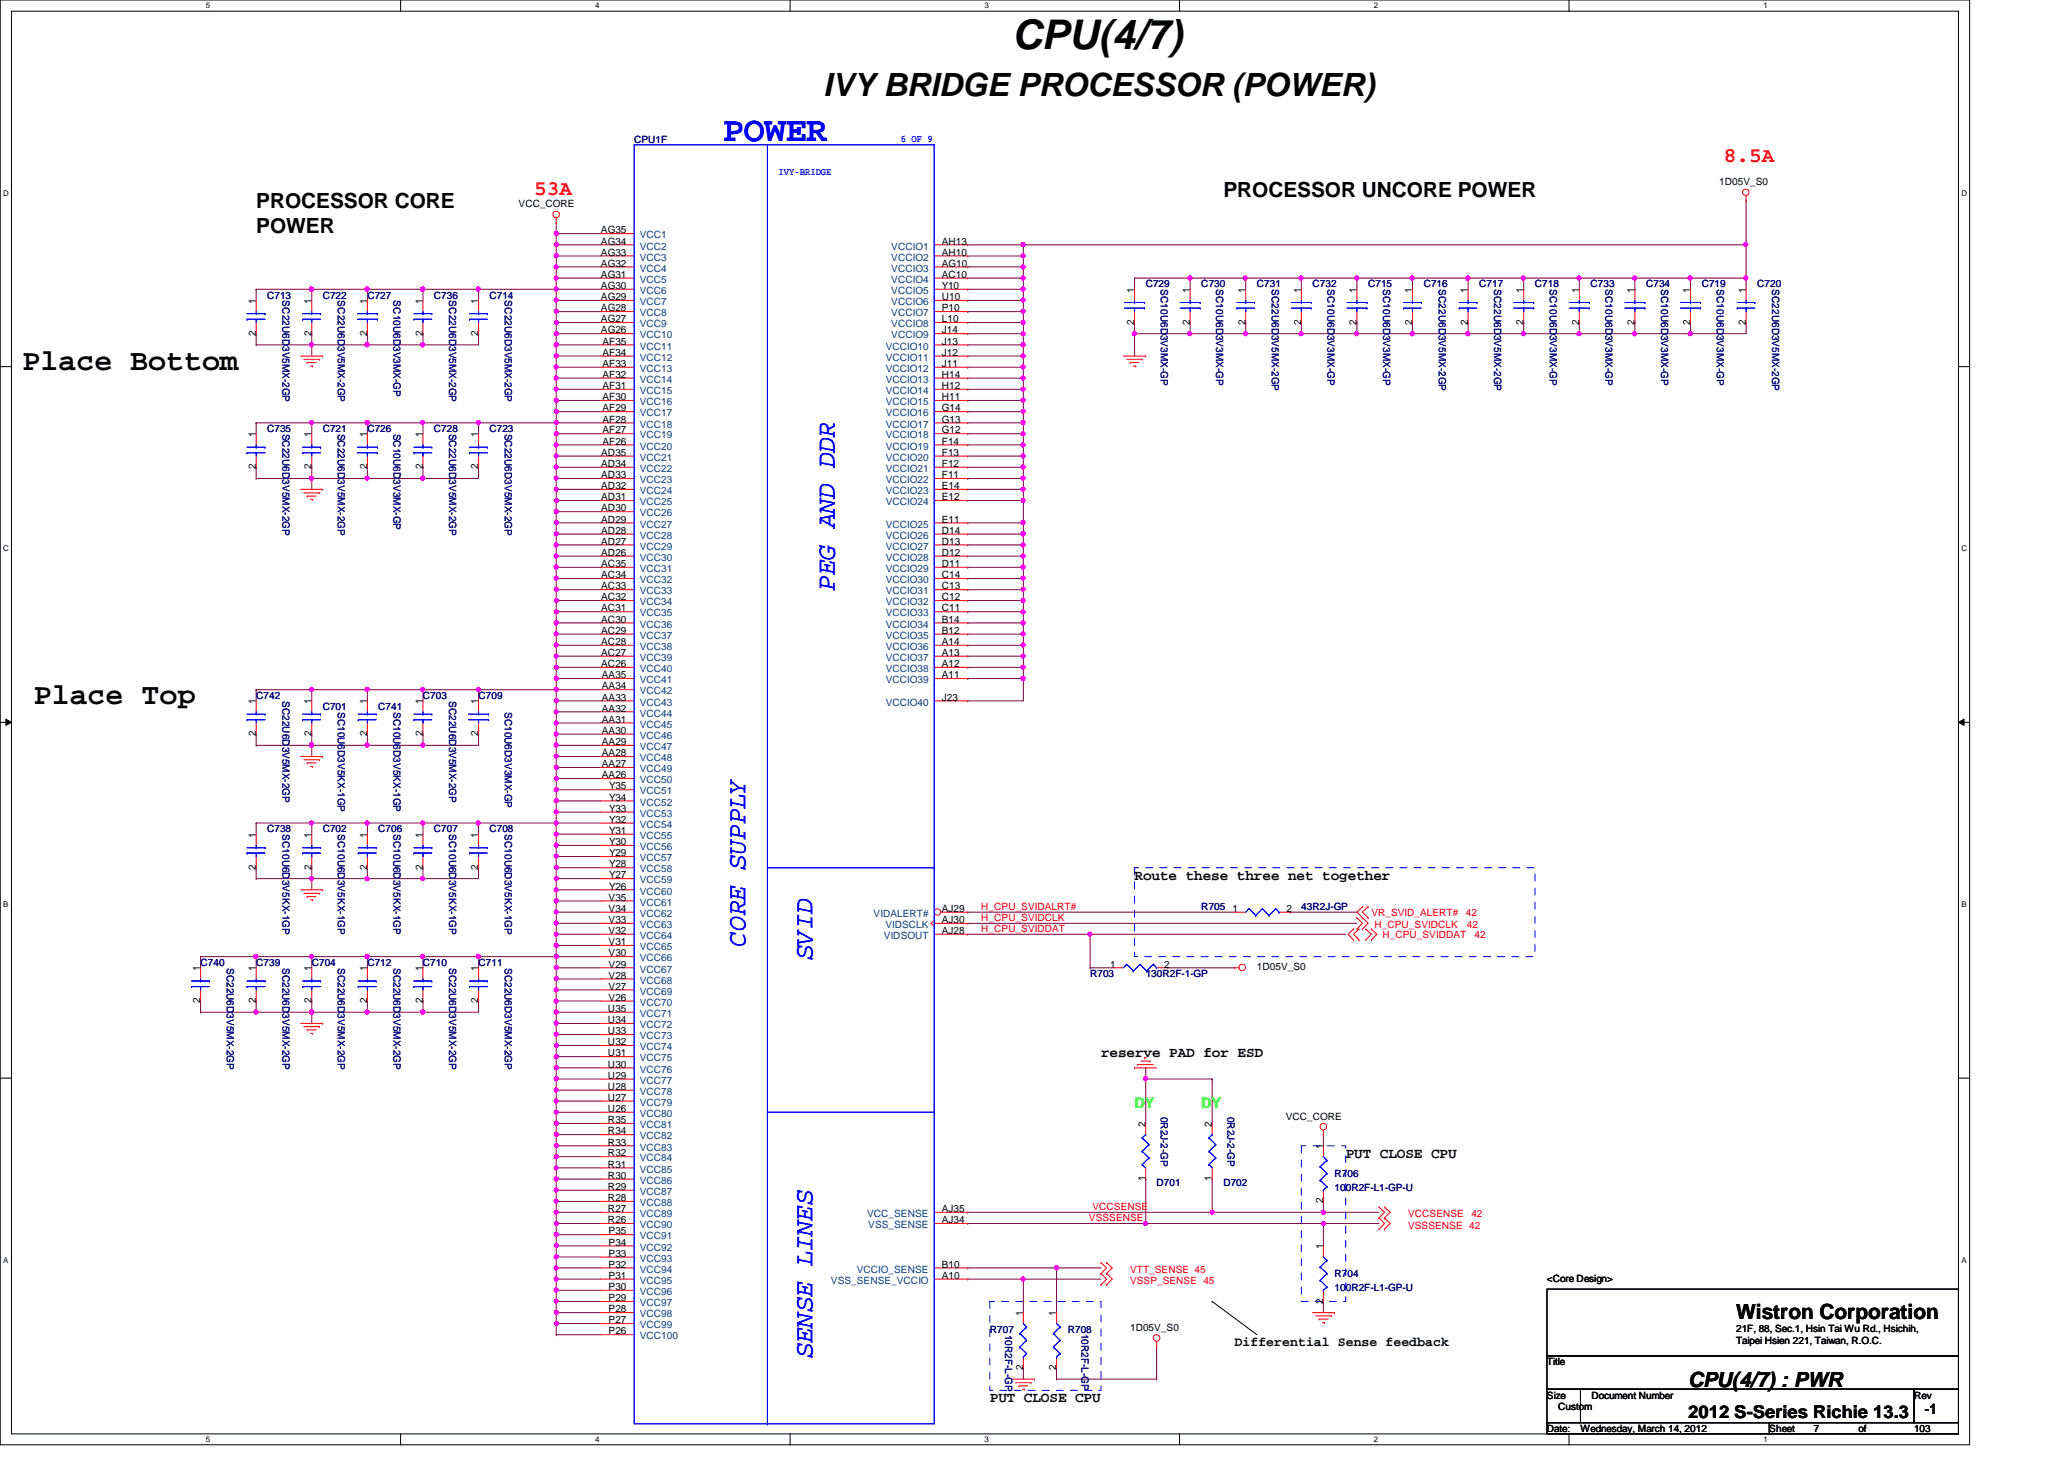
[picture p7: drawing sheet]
<svg xmlns="http://www.w3.org/2000/svg" width="297mm" height="210mm" viewBox="0 0 297 210" stroke-linecap="round" stroke-linejoin="round" font-family="sans-serif">
<defs><g id="words">
<text font-size="5.9" x="145.7" y="7">CPU(4/7)</text>
<text font-size="5.1" fill="#00f" x="104.1" y="20.3">POWER</text>
<text font-size="4.6" x="118.4" y="13.8">IVY BRIDGE PROCESSOR (POWER)</text>
<g font-size="4.3">
<text x="3.3" y="53.2">Place Bottom</text>
<text x="4.9" y="101.2">Place Top</text>
</g>
<g font-size="3.8" fill="#00f">
<text x="120.1" y="85" transform="rotate(-90 120.1 85)">PEG AND DDR</text>
<text x="107.3" y="136.2" transform="rotate(-90 107.3 136.2)">CORE SUPPLY</text>
<text x="116.9" y="138.1" transform="rotate(-90 116.9 138.1)">SVID</text>
<text x="116.9" y="195.4" transform="rotate(-90 116.9 195.4)">SENSE LINES</text>
</g>
<g font-size="3" fill="#f00">
<text x="248.1" y="23.3">8.5A</text>
<text x="76.9" y="28.1">53A</text>
</g>
<g font-size="3">
<text x="36.9" y="30">PROCESSOR CORE</text>
<text x="176.1" y="28.4">PROCESSOR UNCORE POWER</text>
<text x="36.9" y="33.5">POWER</text>
<text x="249.8" y="189.8">Wistron Corporation</text>
<text x="242.9" y="199.6">CPU(4/7) : PWR</text>
</g>
<text font-size="2.5" x="242.9" y="204">2012 S-Series Richie 13.3</text>
<g font-size="2.1">
<text x="163.3" y="126.5">Route these three net together</text>
<text x="158.5" y="152.1">reserve PAD for ESD</text>
<text x="193.7" y="166.5">PUT CLOSE CPU</text>
<text x="142.4" y="201.7">PUT CLOSE CPU</text>
<text x="277" y="203.4">-1</text>
</g>
<g font-size="2.1" fill="#0f0">
<text x="163.3" y="159.4">DY</text>
<text x="172.9" y="159.4">DY</text>
</g>
<text font-size="1.9" x="177.7" y="193.6">Differential Sense feedback</text>
<g font-size="1.4" fill="#000080">
<text x="91.3" y="20.6">CPU1F</text>
<text x="164.9" y="41.4">C729</text>
<text x="167" y="41.6" transform="rotate(90 167 41.6)">SC10U6D3V3MX-GP</text>
<text x="172.9" y="41.4">C730</text>
<text x="175" y="41.6" transform="rotate(90 175 41.6)">SC10U6D3V3MX-GP</text>
<text x="180.9" y="41.4">C731</text>
<text x="183" y="41.6" transform="rotate(90 183 41.6)">SC22U6D3V5MX-2GP</text>
<text x="188.9" y="41.4">C732</text>
<text x="191" y="41.6" transform="rotate(90 191 41.6)">SC10U6D3V3MX-GP</text>
<text x="196.9" y="41.4">C715</text>
<text x="199" y="41.6" transform="rotate(90 199 41.6)">SC10U6D3V3MX-GP</text>
<text x="204.9" y="41.4">C716</text>
<text x="207" y="41.6" transform="rotate(90 207 41.6)">SC22U6D3V5MX-2GP</text>
<text x="212.9" y="41.4">C717</text>
<text x="215.1" y="41.6" transform="rotate(90 215.1 41.6)">SC22U6D3V5MX-2GP</text>
<text x="220.9" y="41.4">C718</text>
<text x="223.1" y="41.6" transform="rotate(90 223.1 41.6)">SC10U6D3V3MX-GP</text>
<text x="228.9" y="41.4">C733</text>
<text x="231.1" y="41.6" transform="rotate(90 231.1 41.6)">SC10U6D3V3MX-GP</text>
<text x="236.9" y="41.4">C734</text>
<text x="239.1" y="41.6" transform="rotate(90 239.1 41.6)">SC10U6D3V3MX-GP</text>
<text x="244.9" y="41.4">C719</text>
<text x="247.1" y="41.6" transform="rotate(90 247.1 41.6)">SC10U6D3V3MX-GP</text>
<text x="252.9" y="41.4">C720</text>
<text x="255.1" y="41.6" transform="rotate(90 255.1 41.6)">SC22U6D3V5MX-2GP</text>
<text x="38.4" y="43">C713</text>
<text x="40.6" y="43.2" transform="rotate(90 40.6 43.2)">SC22U6D3V5MX-2GP</text>
<text x="46.4" y="43">C722</text>
<text x="48.6" y="43.2" transform="rotate(90 48.6 43.2)">SC22U6D3V5MX-2GP</text>
<text x="52.9" y="43">C727</text>
<text x="56.6" y="43.2" transform="rotate(90 56.6 43.2)">SC10U6D3V3MX-GP</text>
<text x="62.4" y="43">C736</text>
<text x="64.6" y="43.2" transform="rotate(90 64.6 43.2)">SC22U6D3V5MX-2GP</text>
<text x="70.4" y="43">C714</text>
<text x="72.6" y="43.2" transform="rotate(90 72.6 43.2)">SC22U6D3V5MX-2GP</text>
<text x="38.4" y="62.2">C735</text>
<text x="40.6" y="62.4" transform="rotate(90 40.6 62.4)">SC22U6D3V5MX-2GP</text>
<text x="46.4" y="62.2">C721</text>
<text x="48.6" y="62.4" transform="rotate(90 48.6 62.4)">SC22U6D3V5MX-2GP</text>
<text x="52.9" y="62.2">C726</text>
<text x="56.6" y="62.4" transform="rotate(90 56.6 62.4)">SC10U6D3V3MX-GP</text>
<text x="62.4" y="62.2">C728</text>
<text x="64.6" y="62.4" transform="rotate(90 64.6 62.4)">SC22U6D3V5MX-2GP</text>
<text x="70.4" y="62.2">C723</text>
<text x="72.6" y="62.4" transform="rotate(90 72.6 62.4)">SC22U6D3V5MX-2GP</text>
<text x="36.9" y="100.6">C742</text>
<text x="40.6" y="100.8" transform="rotate(90 40.6 100.8)">SC22U6D3V5MX-2GP</text>
<text x="60.9" y="100.6">C703</text>
<text x="64.6" y="100.8" transform="rotate(90 64.6 100.8)">SC22U6D3V5MX-2GP</text>
<text x="68.9" y="100.6">C709</text>
<text x="46.4" y="102.2">C701</text>
<text x="48.6" y="102.4" transform="rotate(90 48.6 102.4)">SC10U6D3V5KX-1GP</text>
<text x="54.4" y="102.2">C741</text>
<text x="56.6" y="102.4" transform="rotate(90 56.6 102.4)">SC10U6D3V5KX-1GP</text>
<text x="72.6" y="102.4" transform="rotate(90 72.6 102.4)">SC10U6D3V3MX-GP</text>
<text x="38.4" y="119.8">C738</text>
<text x="46.4" y="119.8">C702</text>
<text x="54.4" y="119.8">C706</text>
<text x="62.4" y="119.8">C707</text>
<text x="70.4" y="119.8">C708</text>
<text x="40.6" y="120" transform="rotate(90 40.6 120)">SC10U6D3V5KX-1GP</text>
<text x="48.6" y="120" transform="rotate(90 48.6 120)">SC10U6D3V5KX-1GP</text>
<text x="56.6" y="120" transform="rotate(90 56.6 120)">SC10U6D3V5KX-1GP</text>
<text x="64.6" y="120" transform="rotate(90 64.6 120)">SC10U6D3V5KX-1GP</text>
<text x="72.6" y="120" transform="rotate(90 72.6 120)">SC10U6D3V5KX-1GP</text>
<text x="172.9" y="131">R705</text>
<text x="187.3" y="131">43R2J-GP</text>
<text x="28.9" y="139">C740</text>
<text x="32.6" y="139.2" transform="rotate(90 32.6 139.2)">SC22U6D3V5MX-2GP</text>
<text x="36.9" y="139">C739</text>
<text x="40.6" y="139.2" transform="rotate(90 40.6 139.2)">SC22U6D3V5MX-2GP</text>
<text x="44.9" y="139">C704</text>
<text x="48.6" y="139.2" transform="rotate(90 48.6 139.2)">SC22U6D3V5MX-2GP</text>
<text x="52.9" y="139">C712</text>
<text x="56.6" y="139.2" transform="rotate(90 56.6 139.2)">SC22U6D3V5MX-2GP</text>
<text x="60.9" y="139">C710</text>
<text x="64.6" y="139.2" transform="rotate(90 64.6 139.2)">SC22U6D3V5MX-2GP</text>
<text x="68.9" y="139">C711</text>
<text x="72.6" y="139.2" transform="rotate(90 72.6 139.2)">SC22U6D3V5MX-2GP</text>
<text x="156.9" y="140.6">R703</text>
<text x="164.9" y="140.6">130R2F-1-GP</text>
<text x="167" y="160.7" transform="rotate(90 167 160.7)">0R2J-2-GP</text>
<text x="176.7" y="160.7" transform="rotate(90 176.7 160.7)">0R2J-2-GP</text>
<text x="166.5" y="170.6">D701</text>
<text x="176.1" y="170.6">D702</text>
<text x="192.1" y="169.4">R706</text>
<text x="192.1" y="171.3">100R2F-L1-GP-U</text>
<text x="192.1" y="183.8">R704</text>
<text x="192.1" y="185.7">100R2F-L1-GP-U</text>
<text x="142.4" y="191.8">R707</text>
<text x="153.7" y="191.8">R708</text>
<text x="155.7" y="191.9" transform="rotate(90 155.7 191.9)">10R2F-L-GP</text>
<text x="144.6" y="192" transform="rotate(90 144.6 192)">10R2F-L-GP</text>
</g>
<g font-size="1.4" fill="#00f">
<text x="129.7" y="20.4">6 OF 9</text>
<text x="112.1" y="25.2">IVY-BRIDGE</text>
</g>
<g font-size="1.4">
<text x="74.6" y="29.8">VCC_CORE</text>
<text x="247.4" y="26.6">1D05V_S0</text>
<text x="86.5" y="33.6">AG35</text>
<text x="86.5" y="35.2">AG34</text>
<text x="135.5" y="35.2">AH13</text>
<text x="86.5" y="36.8">AG33</text>
<text x="86.5" y="38.4">AG32</text>
<text x="86.5" y="40">AG31</text>
<text x="86.5" y="41.6">AG30</text>
<text x="135.5" y="36.8">AH10</text>
<text x="135.5" y="38.4">AG10</text>
<text x="135.5" y="40">AC10</text>
<text x="135.5" y="41.6">Y10</text>
<text x="36.8" y="43.7" transform="rotate(-90 36.8 43.7)">1</text>
<text x="44.8" y="43.7" transform="rotate(-90 44.8 43.7)">1</text>
<text x="52.8" y="43.7" transform="rotate(-90 52.8 43.7)">1</text>
<text x="60.8" y="43.7" transform="rotate(-90 60.8 43.7)">1</text>
<text x="68.8" y="43.7" transform="rotate(-90 68.8 43.7)">1</text>
<text x="86.5" y="43.2">AG29</text>
<text x="86.5" y="44.8">AG28</text>
<text x="86.5" y="46.4">AG27</text>
<text x="86.5" y="48">AG26</text>
<text x="135.5" y="43.2">U10</text>
<text x="135.5" y="44.8">P10</text>
<text x="135.5" y="46.4">L10</text>
<text x="135.5" y="48">J14</text>
<text x="163.2" y="46.7" transform="rotate(-90 163.2 46.7)">2</text>
<text x="163.2" y="42.1" transform="rotate(-90 163.2 42.1)">1</text>
<text x="171.2" y="46.7" transform="rotate(-90 171.2 46.7)">2</text>
<text x="171.2" y="42.1" transform="rotate(-90 171.2 42.1)">1</text>
<text x="179.2" y="46.7" transform="rotate(-90 179.2 46.7)">2</text>
<text x="179.2" y="42.1" transform="rotate(-90 179.2 42.1)">1</text>
<text x="187.2" y="46.7" transform="rotate(-90 187.2 46.7)">2</text>
<text x="187.2" y="42.1" transform="rotate(-90 187.2 42.1)">1</text>
<text x="195.2" y="46.7" transform="rotate(-90 195.2 46.7)">2</text>
<text x="195.2" y="42.1" transform="rotate(-90 195.2 42.1)">1</text>
<text x="203.2" y="46.7" transform="rotate(-90 203.2 46.7)">2</text>
<text x="203.2" y="42.1" transform="rotate(-90 203.2 42.1)">1</text>
<text x="211.2" y="46.7" transform="rotate(-90 211.2 46.7)">2</text>
<text x="211.2" y="42.1" transform="rotate(-90 211.2 42.1)">1</text>
<text x="219.2" y="46.7" transform="rotate(-90 219.2 46.7)">2</text>
<text x="219.2" y="42.1" transform="rotate(-90 219.2 42.1)">1</text>
<text x="227.2" y="46.7" transform="rotate(-90 227.2 46.7)">2</text>
<text x="227.2" y="42.1" transform="rotate(-90 227.2 42.1)">1</text>
<text x="235.2" y="46.7" transform="rotate(-90 235.2 46.7)">2</text>
<text x="235.2" y="42.1" transform="rotate(-90 235.2 42.1)">1</text>
<text x="243.2" y="46.7" transform="rotate(-90 243.2 46.7)">2</text>
<text x="243.2" y="42.1" transform="rotate(-90 243.2 42.1)">1</text>
<text x="251.2" y="46.7" transform="rotate(-90 251.2 46.7)">2</text>
<text x="251.2" y="42.1" transform="rotate(-90 251.2 42.1)">1</text>
<text x="36.8" y="48.3" transform="rotate(-90 36.8 48.3)">2</text>
<text x="44.8" y="48.3" transform="rotate(-90 44.8 48.3)">2</text>
<text x="52.8" y="48.3" transform="rotate(-90 52.8 48.3)">2</text>
<text x="60.8" y="48.3" transform="rotate(-90 60.8 48.3)">2</text>
<text x="68.8" y="48.3" transform="rotate(-90 68.8 48.3)">2</text>
<text x="86.7" y="49.6">AF35</text>
<text x="86.7" y="51.2">AF34</text>
<text x="86.7" y="52.8">AF33</text>
<text x="135.5" y="52.8">J11</text>
<text x="135.5" y="49.6">J13</text>
<text x="135.5" y="51.2">J12</text>
<text x="86.7" y="54.4">AF32</text>
<text x="86.7" y="56">AF31</text>
<text x="86.7" y="57.6">AF30</text>
<text x="86.7" y="59.2">AF29</text>
<text x="135.5" y="54.4">H14</text>
<text x="135.5" y="56">H12</text>
<text x="135.5" y="57.6">H11</text>
<text x="135.5" y="59.2">G14</text>
<text x="36.8" y="62.9" transform="rotate(-90 36.8 62.9)">1</text>
<text x="44.8" y="62.9" transform="rotate(-90 44.8 62.9)">1</text>
<text x="52.8" y="62.9" transform="rotate(-90 52.8 62.9)">1</text>
<text x="60.8" y="62.9" transform="rotate(-90 60.8 62.9)">1</text>
<text x="68.8" y="62.9" transform="rotate(-90 68.8 62.9)">1</text>
<text x="86.5" y="65.6">AD35</text>
<text x="86.7" y="60.8">AF28</text>
<text x="86.7" y="62.4">AF27</text>
<text x="86.7" y="64">AF26</text>
<text x="135.5" y="62.4">G12</text>
<text x="135.5" y="64">F14</text>
<text x="135.5" y="65.6">F13</text>
<text x="135.5" y="60.8">G13</text>
<text x="36.8" y="67.5" transform="rotate(-90 36.8 67.5)">2</text>
<text x="44.8" y="67.5" transform="rotate(-90 44.8 67.5)">2</text>
<text x="52.8" y="67.5" transform="rotate(-90 52.8 67.5)">2</text>
<text x="60.8" y="67.5" transform="rotate(-90 60.8 67.5)">2</text>
<text x="68.8" y="67.5" transform="rotate(-90 68.8 67.5)">2</text>
<text x="86.5" y="67.2">AD34</text>
<text x="86.5" y="68.8">AD33</text>
<text x="86.5" y="70.4">AD32</text>
<text x="86.5" y="72">AD31</text>
<text x="135.5" y="67.2">F12</text>
<text x="135.5" y="68.8">F11</text>
<text x="135.5" y="70.4">E14</text>
<text x="135.5" y="72">E12</text>
<text x="86.5" y="73.6">AD30</text>
<text x="86.5" y="75.2">AD29</text>
<text x="86.5" y="76.8">AD28</text>
<text x="135.5" y="75.2">E11</text>
<text x="135.5" y="76.8">D14</text>
<text x="86.5" y="78.4">AD27</text>
<text x="86.5" y="80">AD26</text>
<text x="86.5" y="81.6">AC35</text>
<text x="86.5" y="83.2">AC34</text>
<text x="135.5" y="78.4">D13</text>
<text x="135.5" y="80">D12</text>
<text x="135.5" y="81.6">D11</text>
<text x="135.5" y="83.2">C14</text>
<text x="86.5" y="84.8">AC33</text>
<text x="86.5" y="86.4">AC32</text>
<text x="86.5" y="88">AC31</text>
<text x="86.5" y="89.6">AC30</text>
<text x="135.5" y="86.4">C12</text>
<text x="135.5" y="88">C11</text>
<text x="135.5" y="89.6">B14</text>
<text x="135.5" y="84.8">C13</text>
<text x="86.5" y="91.2">AC29</text>
<text x="86.5" y="92.8">AC28</text>
<text x="86.5" y="94.4">AC27</text>
<text x="86.5" y="96">AC26</text>
<text x="135.5" y="91.2">B12</text>
<text x="135.5" y="92.8">A14</text>
<text x="135.5" y="94.4">A13</text>
<text x="135.5" y="96">A12</text>
<text x="36.8" y="101.3" transform="rotate(-90 36.8 101.3)">1</text>
<text x="44.8" y="101.3" transform="rotate(-90 44.8 101.3)">1</text>
<text x="52.8" y="101.3" transform="rotate(-90 52.8 101.3)">1</text>
<text x="60.8" y="101.3" transform="rotate(-90 60.8 101.3)">1</text>
<text x="68.8" y="101.3" transform="rotate(-90 68.8 101.3)">1</text>
<text x="86.6" y="97.6">AA35</text>
<text x="86.6" y="99.2">AA34</text>
<text x="86.6" y="100.8">AA33</text>
<text x="135.5" y="97.6">A11</text>
<text x="135.5" y="100.8">J23</text>
<text x="36.8" y="105.9" transform="rotate(-90 36.8 105.9)">2</text>
<text x="44.8" y="105.9" transform="rotate(-90 44.8 105.9)">2</text>
<text x="52.8" y="105.9" transform="rotate(-90 52.8 105.9)">2</text>
<text x="60.8" y="105.9" transform="rotate(-90 60.8 105.9)">2</text>
<text x="68.8" y="105.9" transform="rotate(-90 68.8 105.9)">2</text>
<text x="86.6" y="102.4">AA32</text>
<text x="86.6" y="104">AA31</text>
<text x="86.6" y="105.6">AA30</text>
<text x="86.6" y="107.2">AA29</text>
<text x="86.6" y="108.8">AA28</text>
<text x="86.6" y="110.4">AA27</text>
<text x="86.6" y="112">AA26</text>
<text x="87.7" y="113.6">Y35</text>
<text x="87.7" y="115.2">Y34</text>
<text x="87.7" y="116.8">Y33</text>
<text x="87.7" y="118.4">Y32</text>
<text x="87.7" y="120">Y31</text>
<text x="36.8" y="125.1" transform="rotate(-90 36.8 125.1)">2</text>
<text x="36.8" y="120.5" transform="rotate(-90 36.8 120.5)">1</text>
<text x="44.8" y="125.1" transform="rotate(-90 44.8 125.1)">2</text>
<text x="44.8" y="120.5" transform="rotate(-90 44.8 120.5)">1</text>
<text x="52.8" y="125.1" transform="rotate(-90 52.8 125.1)">2</text>
<text x="52.8" y="120.5" transform="rotate(-90 52.8 120.5)">1</text>
<text x="60.8" y="125.1" transform="rotate(-90 60.8 125.1)">2</text>
<text x="60.8" y="120.5" transform="rotate(-90 60.8 120.5)">1</text>
<text x="68.8" y="125.1" transform="rotate(-90 68.8 125.1)">2</text>
<text x="68.8" y="120.5" transform="rotate(-90 68.8 120.5)">1</text>
<text x="87.7" y="121.6">Y30</text>
<text x="87.7" y="123.2">Y29</text>
<text x="87.7" y="124.8">Y28</text>
<text x="87.6" y="129.6">V35</text>
<text x="87.6" y="131.2">V34</text>
<text x="87.7" y="126.4">Y27</text>
<text x="87.7" y="128">Y26</text>
<text x="135.5" y="131.2">AJ29</text>
<text x="177.4" y="131.2">1</text>
<text x="185.2" y="131.2">2</text>
<text x="87.6" y="132.8">V33</text>
<text x="87.6" y="134.4">V32</text>
<text x="87.6" y="136">V31</text>
<text x="87.6" y="137.6">V30</text>
<text x="135.5" y="132.8">AJ30</text>
<text x="135.5" y="134.4">AJ28</text>
<text x="28.8" y="139.7" transform="rotate(-90 28.8 139.7)">1</text>
<text x="36.8" y="139.7" transform="rotate(-90 36.8 139.7)">1</text>
<text x="44.8" y="139.7" transform="rotate(-90 44.8 139.7)">1</text>
<text x="52.8" y="139.7" transform="rotate(-90 52.8 139.7)">1</text>
<text x="60.8" y="139.7" transform="rotate(-90 60.8 139.7)">1</text>
<text x="68.8" y="139.7" transform="rotate(-90 68.8 139.7)">1</text>
<text x="87.6" y="139.2">V29</text>
<text x="87.6" y="140.8">V28</text>
<text x="87.6" y="142.4">V27</text>
<text x="87.6" y="144">V26</text>
<text x="159.8" y="139.2">1</text>
<text x="167.6" y="139.2">2</text>
<text x="180.9" y="139.6">1D05V_S0</text>
<text x="28.8" y="144.3" transform="rotate(-90 28.8 144.3)">2</text>
<text x="36.8" y="144.3" transform="rotate(-90 36.8 144.3)">2</text>
<text x="44.8" y="144.3" transform="rotate(-90 44.8 144.3)">2</text>
<text x="52.8" y="144.3" transform="rotate(-90 52.8 144.3)">2</text>
<text x="60.8" y="144.3" transform="rotate(-90 60.8 144.3)">2</text>
<text x="68.8" y="144.3" transform="rotate(-90 68.8 144.3)">2</text>
<text x="87.5" y="145.6">U35</text>
<text x="87.5" y="147.2">U34</text>
<text x="87.5" y="148.8">U33</text>
<text x="87.5" y="150.4">U32</text>
<text x="87.5" y="152">U31</text>
<text x="87.5" y="153.6">U30</text>
<text x="87.5" y="155.2">U29</text>
<text x="87.5" y="156.8">U28</text>
<text x="87.5" y="158.4">U27</text>
<text x="87.5" y="160">U26</text>
<text x="87.5" y="161.6">R35</text>
<text x="185" y="161.1">VCC_CORE</text>
<text x="87.5" y="163.2">R34</text>
<text x="87.5" y="164.8">R33</text>
<text x="87.5" y="166.4">R32</text>
<text x="87.5" y="168">R31</text>
<text x="164.8" y="162.1" transform="rotate(-90 164.8 162.1)">2</text>
<text x="174.4" y="162.1" transform="rotate(-90 174.4 162.1)">2</text>
<text x="190.4" y="165.3" transform="rotate(-90 190.4 165.3)">1</text>
<text x="87.5" y="169.6">R30</text>
<text x="87.5" y="171.2">R29</text>
<text x="87.5" y="172.8">R28</text>
<text x="164.8" y="169.9" transform="rotate(-90 164.8 169.9)">1</text>
<text x="174.4" y="169.9" transform="rotate(-90 174.4 169.9)">1</text>
<text x="190.4" y="173.1" transform="rotate(-90 190.4 173.1)">2</text>
<text x="87.5" y="174.4">R27</text>
<text x="87.5" y="176">R26</text>
<text x="87.6" y="177.6">P35</text>
<text x="87.6" y="179.2">P34</text>
<text x="135.5" y="174.4">AJ35</text>
<text x="135.5" y="176">AJ34</text>
<text x="190.4" y="179.7" transform="rotate(-90 190.4 179.7)">1</text>
<text x="87.6" y="180.8">P33</text>
<text x="87.6" y="182.4">P32</text>
<text x="87.6" y="184">P31</text>
<text x="87.6" y="185.6">P30</text>
<text x="135.5" y="184">A10</text>
<text x="135.5" y="182.4">B10</text>
<text x="222.6" y="184.4">&lt;Core Design&gt;</text>
<text x="87.6" y="187.2">P29</text>
<text x="87.6" y="188.8">P28</text>
<text x="87.6" y="190.4">P27</text>
<text x="87.6" y="192">P26</text>
<text x="147.2" y="189.3" transform="rotate(-90 147.2 189.3)">1</text>
<text x="152" y="189.3" transform="rotate(-90 152 189.3)">1</text>
<text x="162.6" y="191.5">1D05V_S0</text>
<text x="190.4" y="187.5" transform="rotate(-90 190.4 187.5)">2</text>
<text x="249.8" y="191.6">21F, 88, Sec.1, Hsin Tai Wu Rd., Hsichih,</text>
<text x="147.2" y="197.1" transform="rotate(-90 147.2 197.1)">2</text>
<text x="152" y="197.1" transform="rotate(-90 152 197.1)">2</text>
<text x="222.6" y="196.4">Title</text>
<text x="249.8" y="193.3">Taipei Hsien 221, Taiwan, R.O.C.</text>
<text x="222.6" y="201.2">Size</text>
<text x="224.2" y="202.8">Custom</text>
<text x="229" y="201.2">Document Number</text>
<text x="275.5" y="201.2">Rev</text>
<text x="222.6" y="206">Date:</text>
<text x="227.5" y="206">Wednesday, March 14, 2012</text>
<text x="254.6" y="206">Sheet</text>
<text x="261" y="206">7</text>
<text x="267.5" y="206">of</text>
<text x="275.5" y="206">103</text>
</g>
<g font-size="1.4" fill="#004080">
<text x="92.1" y="34.3">VCC1</text>
<text x="92.1" y="35.9">VCC2</text>
<text x="128.3" y="35.9">VCCIO1</text>
<text x="92.1" y="37.5">VCC3</text>
<text x="92.1" y="39.1">VCC4</text>
<text x="92.1" y="40.7">VCC5</text>
<text x="128.3" y="37.5">VCCIO2</text>
<text x="128.3" y="39.1">VCCIO3</text>
<text x="128.3" y="40.7">VCCIO4</text>
<text x="92.1" y="42.3">VCC6</text>
<text x="92.1" y="43.9">VCC7</text>
<text x="92.1" y="45.5">VCC8</text>
<text x="92.1" y="47.1">VCC9</text>
<text x="128.3" y="42.3">VCCIO5</text>
<text x="128.3" y="43.9">VCCIO6</text>
<text x="128.3" y="45.5">VCCIO7</text>
<text x="128.3" y="47.1">VCCIO8</text>
<text x="92.1" y="48.7">VCC10</text>
<text x="92.1" y="50.3">VCC11</text>
<text x="92.1" y="51.9">VCC12</text>
<text x="92.1" y="53.5">VCC13</text>
<text x="127.5" y="53.5">VCCIO12</text>
<text x="127.5" y="50.3">VCCIO10</text>
<text x="127.5" y="51.9">VCCIO11</text>
<text x="128.3" y="48.7">VCCIO9</text>
<text x="92.1" y="55.1">VCC14</text>
<text x="92.1" y="56.7">VCC15</text>
<text x="92.1" y="58.3">VCC16</text>
<text x="92.1" y="59.9">VCC17</text>
<text x="127.5" y="55.1">VCCIO13</text>
<text x="127.5" y="56.7">VCCIO14</text>
<text x="127.5" y="58.3">VCCIO15</text>
<text x="127.5" y="59.9">VCCIO16</text>
<text x="92.1" y="61.5">VCC18</text>
<text x="92.1" y="63.1">VCC19</text>
<text x="92.1" y="64.7">VCC20</text>
<text x="127.5" y="63.1">VCCIO18</text>
<text x="127.5" y="64.7">VCCIO19</text>
<text x="127.5" y="61.5">VCCIO17</text>
<text x="92.1" y="66.3">VCC21</text>
<text x="92.1" y="67.9">VCC22</text>
<text x="92.1" y="69.5">VCC23</text>
<text x="92.1" y="71.1">VCC24</text>
<text x="127.5" y="66.3">VCCIO20</text>
<text x="127.5" y="67.9">VCCIO21</text>
<text x="127.5" y="69.5">VCCIO22</text>
<text x="127.5" y="71.1">VCCIO23</text>
<text x="92.1" y="72.7">VCC25</text>
<text x="92.1" y="74.3">VCC26</text>
<text x="92.1" y="75.9">VCC27</text>
<text x="92.1" y="77.5">VCC28</text>
<text x="127.5" y="72.7">VCCIO24</text>
<text x="127.5" y="75.9">VCCIO25</text>
<text x="127.5" y="77.5">VCCIO26</text>
<text x="92.1" y="79.1">VCC29</text>
<text x="92.1" y="80.7">VCC30</text>
<text x="92.1" y="82.3">VCC31</text>
<text x="92.1" y="83.9">VCC32</text>
<text x="127.5" y="79.1">VCCIO27</text>
<text x="127.5" y="80.7">VCCIO28</text>
<text x="127.5" y="82.3">VCCIO29</text>
<text x="127.5" y="83.9">VCCIO30</text>
<text x="92.1" y="85.5">VCC33</text>
<text x="92.1" y="87.1">VCC34</text>
<text x="92.1" y="88.7">VCC35</text>
<text x="127.5" y="87.1">VCCIO32</text>
<text x="127.5" y="88.7">VCCIO33</text>
<text x="127.5" y="85.5">VCCIO31</text>
<text x="92.1" y="90.3">VCC36</text>
<text x="92.1" y="91.9">VCC37</text>
<text x="92.1" y="93.5">VCC38</text>
<text x="92.1" y="95.1">VCC39</text>
<text x="127.5" y="90.3">VCCIO34</text>
<text x="127.5" y="91.9">VCCIO35</text>
<text x="127.5" y="93.5">VCCIO36</text>
<text x="127.5" y="95.1">VCCIO37</text>
<text x="92.1" y="96.7">VCC40</text>
<text x="92.1" y="98.3">VCC41</text>
<text x="92.1" y="99.9">VCC42</text>
<text x="92.1" y="101.5">VCC43</text>
<text x="127.5" y="96.7">VCCIO38</text>
<text x="127.5" y="98.3">VCCIO39</text>
<text x="127.5" y="101.5">VCCIO40</text>
<text x="92.1" y="103.1">VCC44</text>
<text x="92.1" y="104.7">VCC45</text>
<text x="92.1" y="106.3">VCC46</text>
<text x="92.1" y="107.9">VCC47</text>
<text x="92.1" y="109.5">VCC48</text>
<text x="92.1" y="111.1">VCC49</text>
<text x="92.1" y="112.7">VCC50</text>
<text x="92.1" y="114.3">VCC51</text>
<text x="92.1" y="115.9">VCC52</text>
<text x="92.1" y="117.5">VCC53</text>
<text x="92.1" y="119.1">VCC54</text>
<text x="92.1" y="120.7">VCC55</text>
<text x="92.1" y="122.3">VCC56</text>
<text x="92.1" y="123.9">VCC57</text>
<text x="92.1" y="125.5">VCC58</text>
<text x="92.1" y="127.1">VCC59</text>
<text x="92.1" y="128.7">VCC60</text>
<text x="92.1" y="130.3">VCC61</text>
<text x="92.1" y="131.9">VCC62</text>
<text x="125.7" y="131.9">VIDALERT#</text>
<text x="92.1" y="133.5">VCC63</text>
<text x="92.1" y="135.1">VCC64</text>
<text x="92.1" y="136.7">VCC65</text>
<text x="127.2" y="135.1">VIDSOUT</text>
<text x="127.4" y="133.5">VIDSCLK</text>
<text x="92.1" y="138.3">VCC66</text>
<text x="92.1" y="139.9">VCC67</text>
<text x="92.1" y="141.5">VCC68</text>
<text x="92.1" y="143.1">VCC69</text>
<text x="92.1" y="144.7">VCC70</text>
<text x="92.1" y="146.3">VCC71</text>
<text x="92.1" y="147.9">VCC72</text>
<text x="92.1" y="149.5">VCC73</text>
<text x="92.1" y="151.1">VCC74</text>
<text x="92.1" y="152.7">VCC75</text>
<text x="92.1" y="154.3">VCC76</text>
<text x="92.1" y="155.9">VCC77</text>
<text x="92.1" y="157.5">VCC78</text>
<text x="92.1" y="159.1">VCC79</text>
<text x="92.1" y="160.7">VCC80</text>
<text x="92.1" y="162.3">VCC81</text>
<text x="92.1" y="163.9">VCC82</text>
<text x="92.1" y="165.5">VCC83</text>
<text x="92.1" y="167.1">VCC84</text>
<text x="92.1" y="168.7">VCC85</text>
<text x="92.1" y="170.3">VCC86</text>
<text x="92.1" y="171.9">VCC87</text>
<text x="92.1" y="173.5">VCC88</text>
<text x="92.1" y="175.1">VCC89</text>
<text x="92.1" y="176.7">VCC90</text>
<text x="92.1" y="178.3">VCC91</text>
<text x="92.1" y="179.9">VCC92</text>
<text x="124.8" y="175.1">VCC_SENSE</text>
<text x="125" y="176.7">VSS_SENSE</text>
<text x="92.1" y="181.5">VCC93</text>
<text x="92.1" y="183.1">VCC94</text>
<text x="92.1" y="184.7">VCC95</text>
<text x="119.6" y="184.7">VSS_SENSE_VCCIO</text>
<text x="123.3" y="183.1">VCCIO_SENSE</text>
<text x="92.1" y="186.3">VCC96</text>
<text x="92.1" y="187.9">VCC97</text>
<text x="92.1" y="189.5">VCC98</text>
<text x="92.1" y="191.1">VCC99</text>
<text x="92.1" y="192.7">VCC100</text>
</g>
<g font-size="1.4" fill="#f00">
<text x="141.2" y="130.9">H_CPU_SVIDALRT#</text>
<text x="197.4" y="131.8">VR_SVID_ALERT#</text>
<text x="210.9" y="131.8">42</text>
<text x="141.2" y="132.5">H_CPU_SVIDCLK</text>
<text x="141.2" y="134.1">H_CPU_SVIDDAT</text>
<text x="197.8" y="133.5">H_CPU_SVIDCLK</text>
<text x="199" y="135">H_CPU_SVIDDAT</text>
<text x="211.1" y="133.5">42</text>
<text x="212.2" y="135">42</text>
<text x="156.7" y="175.7">VSSSENSE</text>
<text x="157.2" y="174.1">VCCSENSE</text>
<text x="202.6" y="175.1">VCCSENSE</text>
<text x="202.6" y="176.7">VSSSENSE 42</text>
<text x="211.7" y="175.1">42</text>
<text x="162.6" y="183.1">VTT_SENSE 45</text>
<text x="162.6" y="184.7">VSSP_SENSE 45</text>
</g>
<g font-size="1.1">
<text x="29.6" y="1.1">5</text>
<text x="85.6" y="1.1">4</text>
<text x="141.7" y="1.1">3</text>
<text x="197.7" y="1.1">2</text>
<text x="253.8" y="1.1">1</text>
<text x=".5" y="28.2">D</text>
<text x="282.3" y="28.2">D</text>
<text x=".5" y="79.3">C</text>
<text x="282.3" y="79.3">C</text>
<text x=".5" y="130.5">B</text>
<text x="282.3" y="130.5">B</text>
<text x=".5" y="181.7">A</text>
<text x="282.3" y="181.7">A</text>
<text x="29.6" y="207.4">5</text>
<text x="85.6" y="207.4">4</text>
<text x="141.7" y="207.4">3</text>
<text x="197.7" y="207.4">2</text>
<text x="253.8" y="207.4">1</text>
</g>
</g></defs>
<path d="M0 0h283.5v207.9h-283.5zM1.6 1.6h280.3v204.7h-280.3z" fill="none" stroke="#000" stroke-width=".14"/>
<g fill="#fff">
<path d="M29.6 .2h.6v1.2h-.6z"/>
<path d="M29.6 206.5h.6v1.1h-.6z"/>
</g>
<path d="M57.7 0v1.6M57.7 206.3v1.6" fill="none" stroke="#000" stroke-width=".14"/>
<g fill="#fff">
<path d="M85.6 .2h.6v1.2h-.6z"/>
<path d="M85.6 206.5h.6v1.1h-.6z"/>
</g>
<path d="M113.7 0v1.6M113.7 206.3v1.6" fill="none" stroke="#000" stroke-width=".14"/>
<g fill="#fff">
<path d="M141.7 .2h.6v1.2h-.6z"/>
<path d="M141.7 206.5h.6v1.1h-.6z"/>
</g>
<path d="M169.8 0v1.6M169.8 206.3v1.6" fill="none" stroke="#000" stroke-width=".14"/>
<g fill="#fff">
<path d="M197.7 .2h.6v1.2h-.6z"/>
<path d="M197.7 206.5h.6v1.1h-.6z"/>
</g>
<path d="M225.8 0v1.6M225.8 206.3v1.6" fill="none" stroke="#000" stroke-width=".14"/>
<g fill="#fff">
<path d="M253.8 .2h.6v1.2h-.6z"/>
<path d="M253.8 206.5h.6v1.1h-.6z"/>
<path d="M.5 27.2h.7v1.2h-.7z"/>
<path d="M282.3 27.2h.7v1.2h-.7z"/>
<path d="M.5 78.3h.7v1.2h-.7z"/>
<path d="M282.3 78.3h.7v1.2h-.7z"/>
</g>
<path d="M0 52.7h1.6M281.9 52.7h1.6" fill="none" stroke="#000" stroke-width=".14"/>
<g fill="#fff">
<path d="M.5 129.5h.7v1.2h-.7z"/>
<path d="M282.3 129.5h.7v1.2h-.7z"/>
</g>
<path d="M0 103.9h1.6M.8 103.5l.8 .4-.8 .5zM281.9 103.9l.8-.4v.9zM281.9 103.9h1.6" fill="none" stroke="#000" stroke-width=".14"/>
<path d="M.8 103.5l.8 .4-.8 .5zM281.9 103.9l.8-.4v.9z" fill="#000"/>
<g fill="#fff">
<path d="M.5 180.7h.7v1.2h-.7z"/>
<path d="M282.3 180.7h.7v1.2h-.7z"/>
</g>
<path d="M0 155.1h1.6M281.9 155.1h1.6" fill="none" stroke="#000" stroke-width=".14"/>
<g fill="none" stroke="#800040" stroke-width=".14">
<path d="M80 35.2h.1M80 36.8h.1M80 38.4h.1M80 35.2h6.4M80 36.8h6.4M80 38.4h6.4M80 40h.1M80 41.6h.1M80 43.2h.1M80 44.8h.1M80 46.4h.1M80 48h.1"/>
<path d="M80 49.6h.1M80 51.2h.1M80 52.8h.1M80 54.4h.1M80 56h.1M80 57.6h.1M80 59.2h.1M80 40h6.4M80 41.6h6.4M80 43.2h6.4M80 44.8h6.4M80 46.4h6.4"/>
<path d="M80 48h6.4M80 49.6h6.4M80 51.2h6.4M80 52.8h6.4M80 54.4h6.4M80 56h6.4M80 57.6h6.4M80 59.2h6.4M139.3 100.8h.1M139.3 100.8h8M156.9 134.4h.1M156.9 139.2h.1"/>
<path d="M156.9 134.4v4.8M156.9 139.2h3.2M185.7 131.2h.1M185.7 131.2h9.6M190.5 176h.1M190.5 176v3.2M139.3 182.4h.1M139.3 182.4h12.8M152.1 182.4h.1M152.1 182.4v6.4"/>
</g>
<circle cx="80.1" cy="59.2" r=".3" fill="#f0f"/>
<circle cx="80.1" cy="59.2" r=".3" fill="none" stroke="#f0f" stroke-width=".14"/>
<path d="M80 60.8h.1M80 60.8h6.4" fill="none" stroke="#800040" stroke-width=".14"/>
<circle cx="80.1" cy="60.8" r=".3" fill="#f0f"/>
<circle cx="80.1" cy="60.8" r=".3" fill="none" stroke="#f0f" stroke-width=".14"/>
<path d="M80 62.4h.1M80 62.4h6.4" fill="none" stroke="#800040" stroke-width=".14"/>
<circle cx="80.1" cy="62.4" r=".3" fill="#f0f"/>
<circle cx="80.1" cy="62.4" r=".3" fill="none" stroke="#f0f" stroke-width=".14"/>
<g fill="none" stroke="#800040" stroke-width=".14">
<path d="M80 64h.1M80 65.6h.1M80 67.2h.1M80 68.8h.1M80 70.4h.1M80 72h.1M80 73.6h.1M80 64h6.4M80 65.6h6.4M80 67.2h6.4M80 68.8h6.4M80 70.4h6.4"/>
<path d="M80 72h6.4M80 73.6h6.4"/>
</g>
<circle cx="80" cy="73.6" r=".31" fill="#f0f"/>
<circle cx="80" cy="73.6" r=".31" fill="none" stroke="#f0f" stroke-width=".14"/>
<g fill="none" stroke="#800040" stroke-width=".14">
<path d="M80 75.2h.1M80 76.8h.1M80 78.4h.1M80 75.2h6.4M80 76.8h6.4M80 78.4h6.4M80 80h.1M80 81.6h.1M80 84.8h.1M80 86.4h.1M80 88h.1M80 89.6h.1"/>
<path d="M80 91.2h.1M80 92.8h.1M80 94.4h.1M80 96h.1M80 80h6.4M80 81.6h6.4M80 84.8h6.4M80 86.4h6.4M80 88h6.4M80 89.6h6.4M80 91.2h6.4M80 92.8h6.4"/>
<path d="M80 94.4h6.4M80 96h6.4"/>
</g>
<circle cx="80.1" cy="96" r=".3" fill="#f0f"/>
<circle cx="80.1" cy="96" r=".3" fill="none" stroke="#f0f" stroke-width=".14"/>
<g fill="none" stroke="#800040" stroke-width=".14">
<path d="M80 97.6h.1M80 99.2h.1M80 97.6h6.4M80 99.2h6.4M80 100.8h.1M80 102.4h.1M80 104h.1M80 105.6h.1M80 107.2h.1M80 108.8h.1M80 110.4h.1M80 112h.1"/>
<path d="M80 113.6h.1M80 115.2h.1M80 116.8h.1M80 118.4h.1M80 100.8h6.4M80 102.4h6.4M80 104h6.4M80 105.6h6.4M80 107.2h6.4M80 108.8h6.4M80 110.4h6.4M80 112h6.4"/>
<path d="M80 113.6h6.4M80 115.2h6.4M80 116.8h6.4M80 118.4h6.4"/>
</g>
<circle cx="80.1" cy="118.4" r=".3" fill="#f0f"/>
<circle cx="80.1" cy="118.4" r=".3" fill="none" stroke="#f0f" stroke-width=".14"/>
<g fill="none" stroke="#800040" stroke-width=".14">
<path d="M80 120h.1M80 121.6h.1M80 123.2h.1M80 124.8h.1M80 126.4h.1M80 128h.1M80 129.6h.1M80 131.2h.1M80 132.8h.1M80 134.4h.1M80 136h.1M80 137.6h.1"/>
<path d="M80 139.2h.1M80 120h6.4M80 121.6h6.4M80 123.2h6.4M80 124.8h6.4M80 126.4h6.4M80 128h6.4M80 129.6h6.4M80 131.2h6.4M80 132.8h6.4M80 134.4h6.4M80 136h6.4"/>
<path d="M80 137.6h6.4M80 139.2h6.4M80 140.8h.1M80 142.4h.1M80 144h.1M80 145.6h.1M80 147.2h.1M80 148.8h.1M80 150.4h.1M80 152h.1M80 153.6h.1M80 155.2h.1"/>
<path d="M80 156.8h.1M80 158.4h.1M80 140.8h6.4M80 142.4h6.4M80 144h6.4M80 145.6h6.4M80 147.2h6.4M80 148.8h6.4M80 150.4h6.4M80 152h6.4M80 153.6h6.4M80 155.2h6.4"/>
<path d="M80 156.8h6.4M80 158.4h6.4M80 160h.1M80 161.6h.1M80 163.2h.1M80 164.8h.1M80 166.4h.1M80 160h6.4M80 161.6h6.4M80 163.2h6.4M80 164.8h6.4M80 166.4h6.4"/>
</g>
<circle cx="80.1" cy="166.4" r=".3" fill="#f0f"/>
<circle cx="80.1" cy="166.4" r=".3" fill="none" stroke="#f0f" stroke-width=".14"/>
<g fill="none" stroke="#800040" stroke-width=".14">
<path d="M80 83.2h.1M80 83.2h6.4M80 168h.1M80 169.6h.1M80 171.2h.1M80 172.8h.1M80 174.4h.1M80 176h.1M80 177.6h.1M80 179.2h.1M80 168h6.4M80 169.6h6.4"/>
<path d="M80 171.2h6.4M80 172.8h6.4M80 174.4h6.4M80 176h6.4M80 177.6h6.4M80 179.2h6.4M80 180.8h.1M80 182.4h.1M80 184h.1M80 185.6h.1M80 188.8h.1M80 190.4h.1"/>
<path d="M80 192h.1M80 187.2h.1M80 180.8h6.4M80 182.4h6.4M80 184h6.4M80 185.6h6.4M80 188.8h6.4M80 190.4h6.4M80 192h6.4M80 187.2h6.4M80 190.4v1.6"/>
</g>
<circle cx="80.1" cy="190.4" r=".3" fill="#f0f"/>
<circle cx="80.1" cy="190.4" r=".3" fill="none" stroke="#f0f" stroke-width=".14"/>
<path d="M80 188.8h.1M80 188.8v1.6" fill="none" stroke="#800040" stroke-width=".14"/>
<circle cx="80.1" cy="188.8" r=".3" fill="#f0f"/>
<circle cx="80.1" cy="188.8" r=".3" fill="none" stroke="#f0f" stroke-width=".14"/>
<path d="M80 187.2h.1M80 187.2v1.6" fill="none" stroke="#800040" stroke-width=".14"/>
<circle cx="80.1" cy="187.2" r=".3" fill="#f0f"/>
<circle cx="80.1" cy="187.2" r=".3" fill="none" stroke="#f0f" stroke-width=".14"/>
<path d="M80 184h.1M80 184v1.6" fill="none" stroke="#800040" stroke-width=".14"/>
<circle cx="80.1" cy="184" r=".3" fill="#f0f"/>
<circle cx="80.1" cy="184" r=".3" fill="none" stroke="#f0f" stroke-width=".14"/>
<path d="M80 182.4h.1M80 182.4v1.6" fill="none" stroke="#800040" stroke-width=".14"/>
<circle cx="80.1" cy="182.4" r=".3" fill="#f0f"/>
<circle cx="80.1" cy="182.4" r=".3" fill="none" stroke="#f0f" stroke-width=".14"/>
<path d="M80 129.6h.1M80 129.6v1.6" fill="none" stroke="#800040" stroke-width=".14"/>
<circle cx="80" cy="129.6" r=".31" fill="#f0f"/>
<circle cx="80" cy="129.6" r=".31" fill="none" stroke="#f0f" stroke-width=".14"/>
<path d="M80 128h.1M80 128v1.6" fill="none" stroke="#800040" stroke-width=".14"/>
<circle cx="80.1" cy="128" r=".3" fill="#f0f"/>
<circle cx="80.1" cy="128" r=".3" fill="none" stroke="#f0f" stroke-width=".14"/>
<path d="M80 89.6h.1M80 89.6v1.6" fill="none" stroke="#800040" stroke-width=".14"/>
<circle cx="80" cy="89.6" r=".31" fill="#f0f"/>
<circle cx="80" cy="89.6" r=".31" fill="none" stroke="#f0f" stroke-width=".14"/>
<path d="M80 44.8h.1M80 44.8v1.6" fill="none" stroke="#800040" stroke-width=".14"/>
<circle cx="80.1" cy="44.8" r=".3" fill="#f0f"/>
<circle cx="80.1" cy="44.8" r=".3" fill="none" stroke="#f0f" stroke-width=".14"/>
<path d="M80 33.6h.1M80 33.6v1.6M80 160h.1M80 160v1.6" fill="none" stroke="#800040" stroke-width=".14"/>
<circle cx="80.1" cy="160" r=".3" fill="#f0f"/>
<circle cx="80.1" cy="160" r=".3" fill="none" stroke="#f0f" stroke-width=".14"/>
<path d="M80 137.6h.1M80 137.6v1.6" fill="none" stroke="#800040" stroke-width=".14"/>
<circle cx="80" cy="137.6" r=".31" fill="#f0f"/>
<circle cx="80" cy="137.6" r=".31" fill="none" stroke="#f0f" stroke-width=".14"/>
<path d="M80 48h.1M80 48v1.6" fill="none" stroke="#800040" stroke-width=".14"/>
<circle cx="80.1" cy="48" r=".3" fill="#f0f"/>
<circle cx="80.1" cy="48" r=".3" fill="none" stroke="#f0f" stroke-width=".14"/>
<path d="M80 41.6h.1M80 41.6v1.6" fill="none" stroke="#800040" stroke-width=".14"/>
<circle cx="80" cy="41.6" r=".31" fill="#f0f"/>
<circle cx="80" cy="41.6" r=".31" fill="none" stroke="#f0f" stroke-width=".14"/>
<path d="M80 177.6h.1M80 177.6v1.6" fill="none" stroke="#800040" stroke-width=".14"/>
<circle cx="80" cy="177.6" r=".31" fill="#f0f"/>
<circle cx="80" cy="177.6" r=".31" fill="none" stroke="#f0f" stroke-width=".14"/>
<path d="M80 176h.1M80 176v1.6" fill="none" stroke="#800040" stroke-width=".14"/>
<circle cx="80.1" cy="176" r=".3" fill="#f0f"/>
<circle cx="80.1" cy="176" r=".3" fill="none" stroke="#f0f" stroke-width=".14"/>
<path d="M80 156.8h.1M80 156.8v1.6" fill="none" stroke="#800040" stroke-width=".14"/>
<circle cx="80.1" cy="156.8" r=".3" fill="#f0f"/>
<circle cx="80.1" cy="156.8" r=".3" fill="none" stroke="#f0f" stroke-width=".14"/>
<path d="M80 147.2h.1M80 147.2v1.6" fill="none" stroke="#800040" stroke-width=".14"/>
<circle cx="80.1" cy="147.2" r=".3" fill="#f0f"/>
<circle cx="80.1" cy="147.2" r=".3" fill="none" stroke="#f0f" stroke-width=".14"/>
<path d="M80 145.6h.1M80 145.6v1.6" fill="none" stroke="#800040" stroke-width=".14"/>
<circle cx="80" cy="145.6" r=".31" fill="#f0f"/>
<circle cx="80" cy="145.6" r=".31" fill="none" stroke="#f0f" stroke-width=".14"/>
<path d="M80 144h.1M80 144v1.6" fill="none" stroke="#800040" stroke-width=".14"/>
<circle cx="80.1" cy="144" r=".3" fill="#f0f"/>
<circle cx="80.1" cy="144" r=".3" fill="none" stroke="#f0f" stroke-width=".14"/>
<path d="M80 70.4h.1M80 70.4v1.6" fill="none" stroke="#800040" stroke-width=".14"/>
<circle cx="80.1" cy="70.4" r=".3" fill="#f0f"/>
<circle cx="80.1" cy="70.4" r=".3" fill="none" stroke="#f0f" stroke-width=".14"/>
<path d="M80 64h.1M80 64v1.6" fill="none" stroke="#800040" stroke-width=".14"/>
<circle cx="80.1" cy="64" r=".3" fill="#f0f"/>
<circle cx="80.1" cy="64" r=".3" fill="none" stroke="#f0f" stroke-width=".14"/>
<path d="M80 54.4h.1M80 54.4v1.6" fill="none" stroke="#800040" stroke-width=".14"/>
<circle cx="80.1" cy="54.4" r=".3" fill="#f0f"/>
<circle cx="80.1" cy="54.4" r=".3" fill="none" stroke="#f0f" stroke-width=".14"/>
<path d="M80 68.8h.1M80 68.8v1.6" fill="none" stroke="#800040" stroke-width=".14"/>
<circle cx="80.1" cy="68.8" r=".3" fill="#f0f"/>
<circle cx="80.1" cy="68.8" r=".3" fill="none" stroke="#f0f" stroke-width=".14"/>
<path d="M80 169.6h.1M80 169.6v1.6" fill="none" stroke="#800040" stroke-width=".14"/>
<circle cx="80" cy="169.6" r=".31" fill="#f0f"/>
<circle cx="80" cy="169.6" r=".31" fill="none" stroke="#f0f" stroke-width=".14"/>
<path d="M80 168h.1M80 168v1.6" fill="none" stroke="#800040" stroke-width=".14"/>
<circle cx="80.1" cy="168" r=".3" fill="#f0f"/>
<circle cx="80.1" cy="168" r=".3" fill="none" stroke="#f0f" stroke-width=".14"/>
<path d="M80 166.4h.1M80 163.2h.1M80 163.2v1.6M80 166.4v1.6" fill="none" stroke="#800040" stroke-width=".14"/>
<circle cx="80.1" cy="163.2" r=".3" fill="#f0f"/>
<circle cx="80.1" cy="163.2" r=".3" fill="none" stroke="#f0f" stroke-width=".14"/>
<path d="M80 76.8h.1M80 76.8v1.6" fill="none" stroke="#800040" stroke-width=".14"/>
<circle cx="80.1" cy="76.8" r=".3" fill="#f0f"/>
<circle cx="80.1" cy="76.8" r=".3" fill="none" stroke="#f0f" stroke-width=".14"/>
<path d="M80 139.2h.1M80 139.2v1.6" fill="none" stroke="#800040" stroke-width=".14"/>
<circle cx="80.1" cy="139.2" r=".3" fill="#f0f"/>
<circle cx="80.1" cy="139.2" r=".3" fill="none" stroke="#f0f" stroke-width=".14"/>
<path d="M80 92.8h.1M80 92.8v1.6" fill="none" stroke="#800040" stroke-width=".14"/>
<circle cx="80.1" cy="92.8" r=".3" fill="#f0f"/>
<circle cx="80.1" cy="92.8" r=".3" fill="none" stroke="#f0f" stroke-width=".14"/>
<path d="M80 56h.1M80 56v1.6M80 96h.1M80 96v1.6" fill="none" stroke="#800040" stroke-width=".14"/>
<circle cx="80.1" cy="56" r=".3" fill="#f0f"/>
<circle cx="80.1" cy="56" r=".3" fill="none" stroke="#f0f" stroke-width=".14"/>
<path d="M80 131.2h.1M80 131.2v1.6" fill="none" stroke="#800040" stroke-width=".14"/>
<circle cx="80.1" cy="131.2" r=".3" fill="#f0f"/>
<circle cx="80.1" cy="131.2" r=".3" fill="none" stroke="#f0f" stroke-width=".14"/>
<path d="M80 88h.1M80 88v1.6" fill="none" stroke="#800040" stroke-width=".14"/>
<circle cx="80.1" cy="88" r=".3" fill="#f0f"/>
<circle cx="80.1" cy="88" r=".3" fill="none" stroke="#f0f" stroke-width=".14"/>
<path d="M80 67.2h.1M80 67.2v1.6" fill="none" stroke="#800040" stroke-width=".14"/>
<circle cx="80.1" cy="67.2" r=".3" fill="#f0f"/>
<circle cx="80.1" cy="67.2" r=".3" fill="none" stroke="#f0f" stroke-width=".14"/>
<path d="M80 49.6h.1M80 49.6v1.6" fill="none" stroke="#800040" stroke-width=".14"/>
<circle cx="80" cy="49.6" r=".31" fill="#f0f"/>
<circle cx="80" cy="49.6" r=".31" fill="none" stroke="#f0f" stroke-width=".14"/>
<path d="M80 36.8h.1M80 36.8v1.6" fill="none" stroke="#800040" stroke-width=".14"/>
<circle cx="80.1" cy="36.8" r=".3" fill="#f0f"/>
<circle cx="80.1" cy="36.8" r=".3" fill="none" stroke="#f0f" stroke-width=".14"/>
<path d="M80 81.6h.1M80 81.6v1.6" fill="none" stroke="#800040" stroke-width=".14"/>
<circle cx="80" cy="81.6" r=".31" fill="#f0f"/>
<circle cx="80" cy="81.6" r=".31" fill="none" stroke="#f0f" stroke-width=".14"/>
<path d="M80 185.6h.1M80 185.6v1.6" fill="none" stroke="#800040" stroke-width=".14"/>
<circle cx="80" cy="185.6" r=".31" fill="#f0f"/>
<circle cx="80" cy="185.6" r=".31" fill="none" stroke="#f0f" stroke-width=".14"/>
<path d="M80 136h.1M80 136v1.6" fill="none" stroke="#800040" stroke-width=".14"/>
<circle cx="80.1" cy="136" r=".3" fill="#f0f"/>
<circle cx="80.1" cy="136" r=".3" fill="none" stroke="#f0f" stroke-width=".14"/>
<path d="M80 115.2h.1M80 115.2v1.6" fill="none" stroke="#800040" stroke-width=".14"/>
<circle cx="80.1" cy="115.2" r=".3" fill="#f0f"/>
<circle cx="80.1" cy="115.2" r=".3" fill="none" stroke="#f0f" stroke-width=".14"/>
<path d="M80 113.6h.1M80 113.6v1.6" fill="none" stroke="#800040" stroke-width=".14"/>
<circle cx="80" cy="113.6" r=".31" fill="#f0f"/>
<circle cx="80" cy="113.6" r=".31" fill="none" stroke="#f0f" stroke-width=".14"/>
<path d="M80 112h.1M80 112v1.6" fill="none" stroke="#800040" stroke-width=".14"/>
<circle cx="80.1" cy="112" r=".3" fill="#f0f"/>
<circle cx="80.1" cy="112" r=".3" fill="none" stroke="#f0f" stroke-width=".14"/>
<path d="M80 179.2h.1M80 179.2v1.6" fill="none" stroke="#800040" stroke-width=".14"/>
<circle cx="80.1" cy="179.2" r=".3" fill="#f0f"/>
<circle cx="80.1" cy="179.2" r=".3" fill="none" stroke="#f0f" stroke-width=".14"/>
<path d="M80 158.4h.1M80 158.4v1.6" fill="none" stroke="#800040" stroke-width=".14"/>
<circle cx="80.1" cy="158.4" r=".3" fill="#f0f"/>
<circle cx="80.1" cy="158.4" r=".3" fill="none" stroke="#f0f" stroke-width=".14"/>
<path d="M80 126.4h.1M80 126.4v1.6" fill="none" stroke="#800040" stroke-width=".14"/>
<circle cx="80.1" cy="126.4" r=".3" fill="#f0f"/>
<circle cx="80.1" cy="126.4" r=".3" fill="none" stroke="#f0f" stroke-width=".14"/>
<path d="M80 124.8h.1M80 124.8v1.6" fill="none" stroke="#800040" stroke-width=".14"/>
<circle cx="80.1" cy="124.8" r=".3" fill="#f0f"/>
<circle cx="80.1" cy="124.8" r=".3" fill="none" stroke="#f0f" stroke-width=".14"/>
<path d="M80 123.2h.1M80 123.2v1.6" fill="none" stroke="#800040" stroke-width=".14"/>
<circle cx="80.1" cy="123.2" r=".3" fill="#f0f"/>
<circle cx="80.1" cy="123.2" r=".3" fill="none" stroke="#f0f" stroke-width=".14"/>
<path d="M80 121.6h.1M80 121.6v1.6" fill="none" stroke="#800040" stroke-width=".14"/>
<circle cx="80" cy="121.6" r=".31" fill="#f0f"/>
<circle cx="80" cy="121.6" r=".31" fill="none" stroke="#f0f" stroke-width=".14"/>
<path d="M80 120h.1M80 120v1.6" fill="none" stroke="#800040" stroke-width=".14"/>
<circle cx="80.1" cy="120" r=".3" fill="#f0f"/>
<circle cx="80.1" cy="120" r=".3" fill="none" stroke="#f0f" stroke-width=".14"/>
<path d="M80 97.6h.1M80 97.6v1.6M80 118.4h.1M80 118.4v1.6" fill="none" stroke="#800040" stroke-width=".14"/>
<circle cx="80" cy="97.6" r=".31" fill="#f0f"/>
<circle cx="80" cy="97.6" r=".31" fill="none" stroke="#f0f" stroke-width=".14"/>
<path d="M80 75.2h.1M80 75.2v1.6" fill="none" stroke="#800040" stroke-width=".14"/>
<circle cx="80.1" cy="75.2" r=".3" fill="#f0f"/>
<circle cx="80.1" cy="75.2" r=".3" fill="none" stroke="#f0f" stroke-width=".14"/>
<path d="M80 65.6h.1M80 65.6v1.6" fill="none" stroke="#800040" stroke-width=".14"/>
<circle cx="80" cy="65.6" r=".31" fill="#f0f"/>
<circle cx="80" cy="65.6" r=".31" fill="none" stroke="#f0f" stroke-width=".14"/>
<path d="M80 40h.1M80 40v1.6M80 62.4h.1M80 62.4v1.6" fill="none" stroke="#800040" stroke-width=".14"/>
<circle cx="80.1" cy="40" r=".3" fill="#f0f"/>
<circle cx="80.1" cy="40" r=".3" fill="none" stroke="#f0f" stroke-width=".14"/>
<path d="M80 153.6h.1M80 153.6v1.6" fill="none" stroke="#800040" stroke-width=".14"/>
<circle cx="80" cy="153.6" r=".31" fill="#f0f"/>
<circle cx="80" cy="153.6" r=".31" fill="none" stroke="#f0f" stroke-width=".14"/>
<path d="M80 110.4h.1M80 110.4v1.6" fill="none" stroke="#800040" stroke-width=".14"/>
<circle cx="80.1" cy="110.4" r=".3" fill="#f0f"/>
<circle cx="80.1" cy="110.4" r=".3" fill="none" stroke="#f0f" stroke-width=".14"/>
<path d="M80 108.8h.1M80 108.8v1.6" fill="none" stroke="#800040" stroke-width=".14"/>
<circle cx="80.1" cy="108.8" r=".3" fill="#f0f"/>
<circle cx="80.1" cy="108.8" r=".3" fill="none" stroke="#f0f" stroke-width=".14"/>
<path d="M80 142.4h.1M80 142.4v1.6" fill="none" stroke="#800040" stroke-width=".14"/>
<circle cx="80.1" cy="142.4" r=".3" fill="#f0f"/>
<circle cx="80.1" cy="142.4" r=".3" fill="none" stroke="#f0f" stroke-width=".14"/>
<path d="M80 140.8h.1M80 140.8v1.6" fill="none" stroke="#800040" stroke-width=".14"/>
<circle cx="80.1" cy="140.8" r=".3" fill="#f0f"/>
<circle cx="80.1" cy="140.8" r=".3" fill="none" stroke="#f0f" stroke-width=".14"/>
<path d="M80 134.4h.1M80 134.4v1.6" fill="none" stroke="#800040" stroke-width=".14"/>
<circle cx="80.1" cy="134.4" r=".3" fill="#f0f"/>
<circle cx="80.1" cy="134.4" r=".3" fill="none" stroke="#f0f" stroke-width=".14"/>
<path d="M80 78.4h.1M80 78.4v1.6" fill="none" stroke="#800040" stroke-width=".14"/>
<circle cx="80.1" cy="78.4" r=".3" fill="#f0f"/>
<circle cx="80.1" cy="78.4" r=".3" fill="none" stroke="#f0f" stroke-width=".14"/>
<path d="M80 52.8h.1M80 52.8v1.6" fill="none" stroke="#800040" stroke-width=".14"/>
<circle cx="80.1" cy="52.8" r=".3" fill="#f0f"/>
<circle cx="80.1" cy="52.8" r=".3" fill="none" stroke="#f0f" stroke-width=".14"/>
<path d="M80 174.4h.1M80 174.4v1.6" fill="none" stroke="#800040" stroke-width=".14"/>
<circle cx="80.1" cy="174.4" r=".3" fill="#f0f"/>
<circle cx="80.1" cy="174.4" r=".3" fill="none" stroke="#f0f" stroke-width=".14"/>
<path d="M80 172.8h.1M80 172.8v1.6" fill="none" stroke="#800040" stroke-width=".14"/>
<circle cx="80.1" cy="172.8" r=".3" fill="#f0f"/>
<circle cx="80.1" cy="172.8" r=".3" fill="none" stroke="#f0f" stroke-width=".14"/>
<path d="M80 171.2h.1M80 171.2v1.6" fill="none" stroke="#800040" stroke-width=".14"/>
<circle cx="80.1" cy="171.2" r=".3" fill="#f0f"/>
<circle cx="80.1" cy="171.2" r=".3" fill="none" stroke="#f0f" stroke-width=".14"/>
<path d="M80 132.8h.1M80 132.8v1.6" fill="none" stroke="#800040" stroke-width=".14"/>
<circle cx="80.1" cy="132.8" r=".3" fill="#f0f"/>
<circle cx="80.1" cy="132.8" r=".3" fill="none" stroke="#f0f" stroke-width=".14"/>
<path d="M80 86.4h.1M80 86.4v1.6" fill="none" stroke="#800040" stroke-width=".14"/>
<circle cx="80.1" cy="86.4" r=".3" fill="#f0f"/>
<circle cx="80.1" cy="86.4" r=".3" fill="none" stroke="#f0f" stroke-width=".14"/>
<path d="M80 84.8h.1M80 84.8v1.6" fill="none" stroke="#800040" stroke-width=".14"/>
<circle cx="80.1" cy="84.8" r=".3" fill="#f0f"/>
<circle cx="80.1" cy="84.8" r=".3" fill="none" stroke="#f0f" stroke-width=".14"/>
<path d="M80 107.2h.1M80 107.2v1.6" fill="none" stroke="#800040" stroke-width=".14"/>
<circle cx="80.1" cy="107.2" r=".3" fill="#f0f"/>
<circle cx="80.1" cy="107.2" r=".3" fill="none" stroke="#f0f" stroke-width=".14"/>
<path d="M80 105.6h.1M80 105.6v1.6" fill="none" stroke="#800040" stroke-width=".14"/>
<circle cx="80" cy="105.6" r=".31" fill="#f0f"/>
<circle cx="80" cy="105.6" r=".31" fill="none" stroke="#f0f" stroke-width=".14"/>
<path d="M80 104h.1M80 104v1.6" fill="none" stroke="#800040" stroke-width=".14"/>
<circle cx="80.1" cy="104" r=".3" fill="#f0f"/>
<circle cx="80.1" cy="104" r=".3" fill="none" stroke="#f0f" stroke-width=".14"/>
<path d="M80 99.2h.1M80 99.2v1.6" fill="none" stroke="#800040" stroke-width=".14"/>
<circle cx="80.1" cy="99.2" r=".3" fill="#f0f"/>
<circle cx="80.1" cy="99.2" r=".3" fill="none" stroke="#f0f" stroke-width=".14"/>
<path d="M80 80h.1M80 80v1.6" fill="none" stroke="#800040" stroke-width=".14"/>
<circle cx="80.1" cy="80" r=".3" fill="#f0f"/>
<circle cx="80.1" cy="80" r=".3" fill="none" stroke="#f0f" stroke-width=".14"/>
<path d="M80 38.4h.1M80 38.4v1.6" fill="none" stroke="#800040" stroke-width=".14"/>
<circle cx="80.1" cy="38.4" r=".3" fill="#f0f"/>
<circle cx="80.1" cy="38.4" r=".3" fill="none" stroke="#f0f" stroke-width=".14"/>
<path d="M80 152h.1M80 152v1.6" fill="none" stroke="#800040" stroke-width=".14"/>
<circle cx="80.1" cy="152" r=".3" fill="#f0f"/>
<circle cx="80.1" cy="152" r=".3" fill="none" stroke="#f0f" stroke-width=".14"/>
<path d="M80 148.8h.1M80 148.8v1.6" fill="none" stroke="#800040" stroke-width=".14"/>
<circle cx="80.1" cy="148.8" r=".3" fill="#f0f"/>
<circle cx="80.1" cy="148.8" r=".3" fill="none" stroke="#f0f" stroke-width=".14"/>
<path d="M80 91.2h.1M80 91.2v1.6" fill="none" stroke="#800040" stroke-width=".14"/>
<circle cx="80.1" cy="91.2" r=".3" fill="#f0f"/>
<circle cx="80.1" cy="91.2" r=".3" fill="none" stroke="#f0f" stroke-width=".14"/>
<path d="M80 33.6h.1M80 33.6h6.4" fill="none" stroke="#800040" stroke-width=".14"/>
<circle cx="80" cy="33.6" r=".31" fill="#f0f"/>
<circle cx="80" cy="33.6" r=".31" fill="none" stroke="#f0f" stroke-width=".14"/>
<path d="M80 32h.1M80 32v1.6M139.3 35.2h.1M139.3 35.2h8M147.3 35.2h.1M147.3 35.2v1.6M139.3 97.6h.1M139.3 97.6h8" fill="none" stroke="#800040" stroke-width=".14"/>
<circle cx="147.2" cy="97.6" r=".31" fill="#f0f"/>
<circle cx="147.2" cy="97.6" r=".31" fill="none" stroke="#f0f" stroke-width=".14"/>
<path d="M139.3 36.8h.1M139.3 36.8h8M147.3 36.8h.1M147.3 36.8v1.6" fill="none" stroke="#800040" stroke-width=".14"/>
<circle cx="147.2" cy="36.8" r=".3" fill="#f0f"/>
<circle cx="147.2" cy="36.8" r=".3" fill="none" stroke="#f0f" stroke-width=".14"/>
<path d="M139.3 38.4h.1M139.3 38.4h8M147.3 38.4h.1M147.3 38.4v1.6" fill="none" stroke="#800040" stroke-width=".14"/>
<circle cx="147.2" cy="38.4" r=".3" fill="#f0f"/>
<circle cx="147.2" cy="38.4" r=".3" fill="none" stroke="#f0f" stroke-width=".14"/>
<path d="M139.3 40h.1M139.3 40h8M147.3 40h.1M147.3 40v1.6" fill="none" stroke="#800040" stroke-width=".14"/>
<circle cx="147.2" cy="40" r=".3" fill="#f0f"/>
<circle cx="147.2" cy="40" r=".3" fill="none" stroke="#f0f" stroke-width=".14"/>
<path d="M139.3 41.6h.1M139.3 41.6h8M147.3 41.6h.1M147.3 41.6v1.6" fill="none" stroke="#800040" stroke-width=".14"/>
<circle cx="147.2" cy="41.6" r=".31" fill="#f0f"/>
<circle cx="147.2" cy="41.6" r=".31" fill="none" stroke="#f0f" stroke-width=".14"/>
<path d="M139.3 43.2h.1M139.3 43.2h8M147.3 43.2h.1M147.3 43.2v1.6" fill="none" stroke="#800040" stroke-width=".14"/>
<circle cx="147.2" cy="43.2" r=".3" fill="#f0f"/>
<circle cx="147.2" cy="43.2" r=".3" fill="none" stroke="#f0f" stroke-width=".14"/>
<path d="M139.3 44.8h.1M139.3 44.8h8M147.3 44.8h.1M147.3 44.8v1.6" fill="none" stroke="#800040" stroke-width=".14"/>
<circle cx="147.2" cy="44.8" r=".3" fill="#f0f"/>
<circle cx="147.2" cy="44.8" r=".3" fill="none" stroke="#f0f" stroke-width=".14"/>
<path d="M139.3 46.4h.1M139.3 46.4h8M147.3 46.4h.1M147.3 46.4v1.6" fill="none" stroke="#800040" stroke-width=".14"/>
<circle cx="147.2" cy="46.4" r=".3" fill="#f0f"/>
<circle cx="147.2" cy="46.4" r=".3" fill="none" stroke="#f0f" stroke-width=".14"/>
<path d="M139.3 48h.1M139.3 48h8M147.3 48h.1M147.3 48v1.6" fill="none" stroke="#800040" stroke-width=".14"/>
<circle cx="147.2" cy="48" r=".3" fill="#f0f"/>
<circle cx="147.2" cy="48" r=".3" fill="none" stroke="#f0f" stroke-width=".14"/>
<path d="M139.3 49.6h.1M139.3 49.6h8M147.3 49.6h.1M147.3 49.6v1.6" fill="none" stroke="#800040" stroke-width=".14"/>
<circle cx="147.2" cy="49.6" r=".31" fill="#f0f"/>
<circle cx="147.2" cy="49.6" r=".31" fill="none" stroke="#f0f" stroke-width=".14"/>
<path d="M139.3 51.2h.1M139.3 51.2h8M147.3 51.2h.1M147.3 51.2v1.6" fill="none" stroke="#800040" stroke-width=".14"/>
<circle cx="147.2" cy="51.2" r=".3" fill="#f0f"/>
<circle cx="147.2" cy="51.2" r=".3" fill="none" stroke="#f0f" stroke-width=".14"/>
<path d="M139.3 52.8h.1M139.3 52.8h8M147.3 52.8h.1M147.3 52.8v1.6" fill="none" stroke="#800040" stroke-width=".14"/>
<circle cx="147.2" cy="52.8" r=".3" fill="#f0f"/>
<circle cx="147.2" cy="52.8" r=".3" fill="none" stroke="#f0f" stroke-width=".14"/>
<path d="M139.3 54.4h.1M139.3 54.4h8M147.3 54.4h.1M147.3 54.4v1.6" fill="none" stroke="#800040" stroke-width=".14"/>
<circle cx="147.2" cy="54.4" r=".3" fill="#f0f"/>
<circle cx="147.2" cy="54.4" r=".3" fill="none" stroke="#f0f" stroke-width=".14"/>
<path d="M139.3 56h.1M139.3 56h8M147.3 56h.1M147.3 56v1.6" fill="none" stroke="#800040" stroke-width=".14"/>
<circle cx="147.2" cy="56" r=".3" fill="#f0f"/>
<circle cx="147.2" cy="56" r=".3" fill="none" stroke="#f0f" stroke-width=".14"/>
<path d="M139.3 57.6h.1M139.3 57.6h8M147.3 57.6h.1M147.3 57.6v1.6" fill="none" stroke="#800040" stroke-width=".14"/>
<circle cx="147.2" cy="57.6" r=".31" fill="#f0f"/>
<circle cx="147.2" cy="57.6" r=".31" fill="none" stroke="#f0f" stroke-width=".14"/>
<path d="M139.3 59.2h.1M139.3 59.2h8M147.3 59.2h.1M147.3 59.2v1.6" fill="none" stroke="#800040" stroke-width=".14"/>
<circle cx="147.2" cy="59.2" r=".3" fill="#f0f"/>
<circle cx="147.2" cy="59.2" r=".3" fill="none" stroke="#f0f" stroke-width=".14"/>
<path d="M139.3 60.8h.1M139.3 60.8h8M147.3 60.8h.1M147.3 60.8v1.6" fill="none" stroke="#800040" stroke-width=".14"/>
<circle cx="147.2" cy="60.8" r=".3" fill="#f0f"/>
<circle cx="147.2" cy="60.8" r=".3" fill="none" stroke="#f0f" stroke-width=".14"/>
<path d="M139.3 62.4h.1M139.3 62.4h8M147.3 62.4h.1M147.3 62.4v1.6" fill="none" stroke="#800040" stroke-width=".14"/>
<circle cx="147.2" cy="62.4" r=".3" fill="#f0f"/>
<circle cx="147.2" cy="62.4" r=".3" fill="none" stroke="#f0f" stroke-width=".14"/>
<path d="M139.3 64h.1M139.3 64h8M147.3 64h.1M147.3 64v1.6" fill="none" stroke="#800040" stroke-width=".14"/>
<circle cx="147.2" cy="64" r=".3" fill="#f0f"/>
<circle cx="147.2" cy="64" r=".3" fill="none" stroke="#f0f" stroke-width=".14"/>
<path d="M139.3 65.6h.1M139.3 65.6h8M147.3 65.6h.1M147.3 65.6v1.6" fill="none" stroke="#800040" stroke-width=".14"/>
<circle cx="147.2" cy="65.6" r=".31" fill="#f0f"/>
<circle cx="147.2" cy="65.6" r=".31" fill="none" stroke="#f0f" stroke-width=".14"/>
<path d="M139.3 67.2h.1M139.3 67.2h8M147.3 67.2h.1M147.3 67.2v1.6" fill="none" stroke="#800040" stroke-width=".14"/>
<circle cx="147.2" cy="67.2" r=".3" fill="#f0f"/>
<circle cx="147.2" cy="67.2" r=".3" fill="none" stroke="#f0f" stroke-width=".14"/>
<path d="M139.3 68.8h.1M139.3 70.4h.1M139.3 68.8h8M139.3 70.4h8" fill="none" stroke="#800040" stroke-width=".14"/>
<circle cx="147.2" cy="70.4" r=".3" fill="#f0f"/>
<circle cx="147.2" cy="70.4" r=".3" fill="none" stroke="#f0f" stroke-width=".14"/>
<path d="M139.3 72h.1M139.3 72h8" fill="none" stroke="#800040" stroke-width=".14"/>
<circle cx="147.2" cy="72" r=".3" fill="#f0f"/>
<circle cx="147.2" cy="72" r=".3" fill="none" stroke="#f0f" stroke-width=".14"/>
<path d="M139.3 96h.1M139.3 96h8" fill="none" stroke="#800040" stroke-width=".14"/>
<circle cx="147.2" cy="96" r=".3" fill="#f0f"/>
<circle cx="147.2" cy="96" r=".3" fill="none" stroke="#f0f" stroke-width=".14"/>
<path d="M139.3 94.4h.1M139.3 92.8h.1M139.3 92.8h8M147.3 96h.1M147.3 92.8h.1M147.3 92.8v1.6h-8M147.3 96v1.6" fill="none" stroke="#800040" stroke-width=".14"/>
<circle cx="147.2" cy="92.8" r=".3" fill="#f0f"/>
<circle cx="147.2" cy="92.8" r=".3" fill="none" stroke="#f0f" stroke-width=".14"/>
<path d="M139.3 91.2h.1M139.3 91.2h8M147.3 91.2h.1M147.3 91.2v1.6" fill="none" stroke="#800040" stroke-width=".14"/>
<circle cx="147.2" cy="91.2" r=".3" fill="#f0f"/>
<circle cx="147.2" cy="91.2" r=".3" fill="none" stroke="#f0f" stroke-width=".14"/>
<path d="M139.3 89.6h.1M139.3 89.6h8M147.3 89.6h.1M147.3 89.6v1.6" fill="none" stroke="#800040" stroke-width=".14"/>
<circle cx="147.2" cy="89.6" r=".31" fill="#f0f"/>
<circle cx="147.2" cy="89.6" r=".31" fill="none" stroke="#f0f" stroke-width=".14"/>
<path d="M139.3 88h.1M139.3 88h8M147.3 88h.1M147.3 88v1.6" fill="none" stroke="#800040" stroke-width=".14"/>
<circle cx="147.2" cy="88" r=".3" fill="#f0f"/>
<circle cx="147.2" cy="88" r=".3" fill="none" stroke="#f0f" stroke-width=".14"/>
<path d="M139.3 86.4h.1M139.3 86.4h8M147.3 86.4h.1M147.3 86.4v1.6" fill="none" stroke="#800040" stroke-width=".14"/>
<circle cx="147.2" cy="86.4" r=".3" fill="#f0f"/>
<circle cx="147.2" cy="86.4" r=".3" fill="none" stroke="#f0f" stroke-width=".14"/>
<path d="M139.3 84.8h.1M139.3 84.8h8M147.3 84.8h.1M147.3 84.8v1.6" fill="none" stroke="#800040" stroke-width=".14"/>
<circle cx="147.2" cy="84.8" r=".3" fill="#f0f"/>
<circle cx="147.2" cy="84.8" r=".3" fill="none" stroke="#f0f" stroke-width=".14"/>
<path d="M139.3 83.2h.1M139.3 83.2h8M147.3 83.2h.1M147.3 83.2v1.6" fill="none" stroke="#800040" stroke-width=".14"/>
<circle cx="147.2" cy="83.2" r=".3" fill="#f0f"/>
<circle cx="147.2" cy="83.2" r=".3" fill="none" stroke="#f0f" stroke-width=".14"/>
<path d="M139.3 81.6h.1M139.3 81.6h8M147.3 81.6h.1M147.3 81.6v1.6" fill="none" stroke="#800040" stroke-width=".14"/>
<circle cx="147.2" cy="81.6" r=".31" fill="#f0f"/>
<circle cx="147.2" cy="81.6" r=".31" fill="none" stroke="#f0f" stroke-width=".14"/>
<path d="M139.3 80h.1M139.3 80h8M147.3 80h.1M147.3 80v1.6" fill="none" stroke="#800040" stroke-width=".14"/>
<circle cx="147.2" cy="80" r=".3" fill="#f0f"/>
<circle cx="147.2" cy="80" r=".3" fill="none" stroke="#f0f" stroke-width=".14"/>
<path d="M139.3 78.4h.1M139.3 78.4h8M147.3 78.4h.1M147.3 78.4v1.6" fill="none" stroke="#800040" stroke-width=".14"/>
<circle cx="147.2" cy="78.4" r=".3" fill="#f0f"/>
<circle cx="147.2" cy="78.4" r=".3" fill="none" stroke="#f0f" stroke-width=".14"/>
<path d="M139.3 76.8h.1M139.3 76.8h8M147.3 76.8h.1M147.3 76.8v1.6" fill="none" stroke="#800040" stroke-width=".14"/>
<circle cx="147.2" cy="76.8" r=".3" fill="#f0f"/>
<circle cx="147.2" cy="76.8" r=".3" fill="none" stroke="#f0f" stroke-width=".14"/>
<path d="M139.3 75.2h.1M139.3 75.2h8M147.3 75.2h.1M147.3 75.2v1.6" fill="none" stroke="#800040" stroke-width=".14"/>
<circle cx="147.2" cy="76.8" r=".3" fill="#f0f"/>
<circle cx="147.2" cy="76.8" r=".3" fill="none" stroke="#f0f" stroke-width=".14"/>
<circle cx="147.2" cy="75.2" r=".3" fill="#f0f"/>
<circle cx="147.2" cy="75.2" r=".3" fill="none" stroke="#f0f" stroke-width=".14"/>
<path d="M139.3 131.2h.1M139.3 132.8h.1M139.3 131.2h38.4M139.3 132.8h56M156.9 134.4h.1M156.9 134.4h36.8" fill="none" stroke="#800040" stroke-width=".14"/>
<circle cx="156.8" cy="134.4" r=".3" fill="#f0f"/>
<circle cx="156.8" cy="134.4" r=".3" fill="none" stroke="#f0f" stroke-width=".14"/>
<path d="M190.5 174.4h.1M190.5 174.4h8" fill="none" stroke="#800040" stroke-width=".14"/>
<circle cx="190.5" cy="174.4" r=".3" fill="#f0f"/>
<circle cx="190.5" cy="174.4" r=".3" fill="none" stroke="#f0f" stroke-width=".14"/>
<path d="M190.5 176h.1M190.5 176h8" fill="none" stroke="#800040" stroke-width=".14"/>
<circle cx="190.5" cy="176" r=".3" fill="#f0f"/>
<circle cx="190.5" cy="176" r=".3" fill="none" stroke="#f0f" stroke-width=".14"/>
<path d="M174.5 174.4h.1M174.5 174.4h16" fill="none" stroke="#800040" stroke-width=".14"/>
<circle cx="190.5" cy="174.4" r=".3" fill="#f0f"/>
<circle cx="190.5" cy="174.4" r=".3" fill="none" stroke="#f0f" stroke-width=".14"/>
<circle cx="174.5" cy="174.4" r=".3" fill="#f0f"/>
<circle cx="174.5" cy="174.4" r=".3" fill="none" stroke="#f0f" stroke-width=".14"/>
<path d="M147.3 72h.1M147.3 72v3.2M164.9 176h.1M164.9 176h25.6" fill="none" stroke="#800040" stroke-width=".14"/>
<circle cx="164.8" cy="176" r=".3" fill="#f0f"/>
<circle cx="164.8" cy="176" r=".3" fill="none" stroke="#f0f" stroke-width=".14"/>
<path d="M147.3 35.2h.1M251.3 28.8h.1M251.3 28.8v6.4h-104" fill="none" stroke="#800040" stroke-width=".14"/>
<circle cx="251.2" cy="35.2" r=".3" fill="#f0f"/>
<circle cx="251.2" cy="35.2" r=".3" fill="none" stroke="#f0f" stroke-width=".14"/>
<circle cx="147.2" cy="35.2" r=".3" fill="#f0f"/>
<circle cx="147.2" cy="35.2" r=".3" fill="none" stroke="#f0f" stroke-width=".14"/>
<path d="M168.1 139.2h.1M168.1 139.2h9.6M190.5 172.8h.1M190.5 163.2h.1M190.5 163.2v1.6M190.5 172.8v1.6M152.1 182.4h.1M152.1 182.4h6.4M190.5 187.2h.1M190.5 187.2v1.6" fill="none" stroke="#800040" stroke-width=".14"/>
<circle cx="152.1" cy="182.4" r=".3" fill="#f0f"/>
<circle cx="152.1" cy="182.4" r=".3" fill="none" stroke="#f0f" stroke-width=".14"/>
<path d="M147.3 184h.1M147.3 184h11.2" fill="none" stroke="#800040" stroke-width=".14"/>
<circle cx="147.2" cy="184" r=".3" fill="#f0f"/>
<circle cx="147.2" cy="184" r=".3" fill="none" stroke="#f0f" stroke-width=".14"/>
<path d="M80 59.2h.1M80 59.2v1.6M147.3 97.6h.1M147.3 97.6v3.2M80 164.8h.1M80 164.8v1.6M147.3 196.8h.1M147.3 196.8v1.6M152.1 198.4h.1M152.1 196.8v1.6" fill="none" stroke="#800040" stroke-width=".14"/>
<circle cx="80.1" cy="164.8" r=".3" fill="#f0f"/>
<circle cx="80.1" cy="164.8" r=".3" fill="none" stroke="#f0f" stroke-width=".14"/>
<path d="M80 102.4h.1M80 102.4v1.6" fill="none" stroke="#800040" stroke-width=".14"/>
<circle cx="80.1" cy="102.4" r=".3" fill="#f0f"/>
<circle cx="80.1" cy="102.4" r=".3" fill="none" stroke="#f0f" stroke-width=".14"/>
<path d="M147.3 94.4h.1M147.3 94.4v1.6" fill="none" stroke="#800040" stroke-width=".14"/>
<circle cx="147.2" cy="94.4" r=".3" fill="#f0f"/>
<circle cx="147.2" cy="94.4" r=".3" fill="none" stroke="#f0f" stroke-width=".14"/>
<path d="M147.3 68.8h.1M147.3 68.8v1.6" fill="none" stroke="#800040" stroke-width=".14"/>
<circle cx="147.2" cy="68.8" r=".3" fill="#f0f"/>
<circle cx="147.2" cy="68.8" r=".3" fill="none" stroke="#f0f" stroke-width=".14"/>
<path d="M80 180.8h.1M80 180.8v1.6" fill="none" stroke="#800040" stroke-width=".14"/>
<circle cx="80.1" cy="180.8" r=".3" fill="#f0f"/>
<circle cx="80.1" cy="180.8" r=".3" fill="none" stroke="#f0f" stroke-width=".14"/>
<path d="M80 94.4h.1M80 94.4v1.6" fill="none" stroke="#800040" stroke-width=".14"/>
<circle cx="80.1" cy="94.4" r=".3" fill="#f0f"/>
<circle cx="80.1" cy="94.4" r=".3" fill="none" stroke="#f0f" stroke-width=".14"/>
<path d="M147.3 70.4h.1M147.3 70.4v1.6M80 116.8h.1M80 116.8v1.6" fill="none" stroke="#800040" stroke-width=".14"/>
<circle cx="80.1" cy="116.8" r=".3" fill="#f0f"/>
<circle cx="80.1" cy="116.8" r=".3" fill="none" stroke="#f0f" stroke-width=".14"/>
<path d="M80 60.8h.1M80 60.8v1.6M80 83.2h.1M80 83.2v1.6" fill="none" stroke="#800040" stroke-width=".14"/>
<circle cx="80.1" cy="83.2" r=".3" fill="#f0f"/>
<circle cx="80.1" cy="83.2" r=".3" fill="none" stroke="#f0f" stroke-width=".14"/>
<path d="M80 150.4h.1M80 150.4v1.6" fill="none" stroke="#800040" stroke-width=".14"/>
<circle cx="80.1" cy="150.4" r=".3" fill="#f0f"/>
<circle cx="80.1" cy="150.4" r=".3" fill="none" stroke="#f0f" stroke-width=".14"/>
<path d="M80 57.6h.1M80 57.6v1.6" fill="none" stroke="#800040" stroke-width=".14"/>
<circle cx="80" cy="57.6" r=".31" fill="#f0f"/>
<circle cx="80" cy="57.6" r=".31" fill="none" stroke="#f0f" stroke-width=".14"/>
<path d="M80 155.2h.1M80 155.2v1.6" fill="none" stroke="#800040" stroke-width=".14"/>
<circle cx="80.1" cy="155.2" r=".3" fill="#f0f"/>
<circle cx="80.1" cy="155.2" r=".3" fill="none" stroke="#f0f" stroke-width=".14"/>
<path d="M80 43.2h.1M80 43.2v1.6M80 73.6h.1M80 73.6v1.6" fill="none" stroke="#800040" stroke-width=".14"/>
<circle cx="80.1" cy="43.2" r=".3" fill="#f0f"/>
<circle cx="80.1" cy="43.2" r=".3" fill="none" stroke="#f0f" stroke-width=".14"/>
<path d="M80 161.6h.1M80 161.6v1.6" fill="none" stroke="#800040" stroke-width=".14"/>
<circle cx="80" cy="161.6" r=".31" fill="#f0f"/>
<circle cx="80" cy="161.6" r=".31" fill="none" stroke="#f0f" stroke-width=".14"/>
<path d="M80 100.8h.1M80 100.8v1.6" fill="none" stroke="#800040" stroke-width=".14"/>
<circle cx="80.1" cy="100.8" r=".3" fill="#f0f"/>
<circle cx="80.1" cy="100.8" r=".3" fill="none" stroke="#f0f" stroke-width=".14"/>
<path d="M80 46.4h.1M80 46.4v1.6" fill="none" stroke="#800040" stroke-width=".14"/>
<circle cx="80.1" cy="46.4" r=".3" fill="#f0f"/>
<circle cx="80.1" cy="46.4" r=".3" fill="none" stroke="#f0f" stroke-width=".14"/>
<path d="M80 35.2h.1M80 35.2v1.6" fill="none" stroke="#800040" stroke-width=".14"/>
<circle cx="80.1" cy="35.2" r=".3" fill="#f0f"/>
<circle cx="80.1" cy="35.2" r=".3" fill="none" stroke="#f0f" stroke-width=".14"/>
<path d="M80 72h.1M80 72v1.6M139.3 134.4h.1M139.3 134.4h17.6" fill="none" stroke="#800040" stroke-width=".14"/>
<circle cx="80.1" cy="72" r=".3" fill="#f0f"/>
<circle cx="80.1" cy="72" r=".3" fill="none" stroke="#f0f" stroke-width=".14"/>
<path d="M80 51.2h.1M80 51.2v1.6" fill="none" stroke="#800040" stroke-width=".14"/>
<circle cx="80.1" cy="51.2" r=".3" fill="#f0f"/>
<circle cx="80.1" cy="51.2" r=".3" fill="none" stroke="#f0f" stroke-width=".14"/>
<path d="M28.9 145.6h.1M28.9 144v1.6M28.9 145.6h8M36.9 145.6h.1M139.3 184h.1M139.3 184h8M147.3 184h.1M147.3 184v4.8M152.1 198.4h14.4M166.5 198.4h.1M166.5 193.6h.1M166.5 193.6v4.8" fill="none" stroke="#800040" stroke-width=".14"/>
<circle cx="36.8" cy="145.6" r=".31" fill="#f0f"/>
<circle cx="36.8" cy="145.6" r=".31" fill="none" stroke="#f0f" stroke-width=".14"/>
<path d="M68.9 99.2h.1M68.9 99.2h11.1" fill="none" stroke="#800040" stroke-width=".14"/>
<circle cx="68.8" cy="99.2" r=".3" fill="#f0f"/>
<circle cx="68.8" cy="99.2" r=".3" fill="none" stroke="#f0f" stroke-width=".14"/>
<path d="M60.9 99.2h.1M60.9 99.2h8M60.9 107.2h.1M60.9 107.2h8" fill="none" stroke="#800040" stroke-width=".14"/>
<circle cx="60.8" cy="107.2" r=".3" fill="#f0f"/>
<circle cx="60.8" cy="107.2" r=".3" fill="none" stroke="#f0f" stroke-width=".14"/>
<path d="M44.9 107.2h.1M44.9 107.2v1.6" fill="none" stroke="#800040" stroke-width=".14"/>
<circle cx="44.8" cy="107.2" r=".3" fill="#f0f"/>
<circle cx="44.8" cy="107.2" r=".3" fill="none" stroke="#f0f" stroke-width=".14"/>
<path d="M52.9 107.2h.1M52.9 107.2h8" fill="none" stroke="#800040" stroke-width=".14"/>
<circle cx="52.8" cy="107.2" r=".3" fill="#f0f"/>
<circle cx="52.8" cy="107.2" r=".3" fill="none" stroke="#f0f" stroke-width=".14"/>
<path d="M52.9 99.2h.1M52.9 99.2h8" fill="none" stroke="#800040" stroke-width=".14"/>
<circle cx="60.8" cy="99.2" r=".3" fill="#f0f"/>
<circle cx="60.8" cy="99.2" r=".3" fill="none" stroke="#f0f" stroke-width=".14"/>
<circle cx="52.8" cy="99.2" r=".3" fill="#f0f"/>
<circle cx="52.8" cy="99.2" r=".3" fill="none" stroke="#f0f" stroke-width=".14"/>
<g fill="none" stroke="#800040" stroke-width=".14">
<path d="M60.9 60.8h.1M60.9 68.8h.1M60.9 60.8h8M60.9 68.8h8M36.9 99.2h.1M36.9 99.2v1.6M44.9 99.2h.1M44.9 99.2v1.6M60.9 99.2h.1M60.9 99.2v1.6M68.9 99.2h.1M68.9 99.2v1.6"/>
<path d="M36.9 105.6h.1M36.9 105.6v1.6M44.9 105.6h.1M44.9 105.6v1.6M60.9 105.6h.1M60.9 105.6v1.6M68.9 105.6h.1M68.9 105.6v1.6"/>
</g>
<circle cx="60.8" cy="68.8" r=".3" fill="#f0f"/>
<circle cx="60.8" cy="68.8" r=".3" fill="none" stroke="#f0f" stroke-width=".14"/>
<path d="M44.9 68.8h.1M44.9 68.8v1.6M44.9 68.8h8" fill="none" stroke="#800040" stroke-width=".14"/>
<circle cx="44.8" cy="68.8" r=".3" fill="#f0f"/>
<circle cx="44.8" cy="68.8" r=".3" fill="none" stroke="#f0f" stroke-width=".14"/>
<path d="M52.9 60.8h.1M52.9 60.8h8" fill="none" stroke="#800040" stroke-width=".14"/>
<circle cx="60.8" cy="60.8" r=".3" fill="#f0f"/>
<circle cx="60.8" cy="60.8" r=".3" fill="none" stroke="#f0f" stroke-width=".14"/>
<circle cx="52.8" cy="60.8" r=".3" fill="#f0f"/>
<circle cx="52.8" cy="60.8" r=".3" fill="none" stroke="#f0f" stroke-width=".14"/>
<path d="M44.9 60.8h.1M44.9 60.8h8" fill="none" stroke="#800040" stroke-width=".14"/>
<circle cx="44.8" cy="60.8" r=".3" fill="#f0f"/>
<circle cx="44.8" cy="60.8" r=".3" fill="none" stroke="#f0f" stroke-width=".14"/>
<path d="M52.9 68.8h.1M52.9 68.8h8" fill="none" stroke="#800040" stroke-width=".14"/>
<circle cx="52.8" cy="68.8" r=".3" fill="#f0f"/>
<circle cx="52.8" cy="68.8" r=".3" fill="none" stroke="#f0f" stroke-width=".14"/>
<g fill="none" stroke="#800040" stroke-width=".14">
<path d="M36.9 60.8h.1M36.9 67.2h.1M36.9 60.8v1.6M36.9 67.2v1.6M44.9 67.2h.1M44.9 60.8h.1M44.9 60.8v1.6M44.9 67.2v1.6M52.9 67.2h.1M52.9 60.8h.1M52.9 60.8v1.6M52.9 67.2v1.6"/>
<path d="M60.9 67.2h.1M60.9 60.8h.1M60.9 60.8v1.6M60.9 67.2v1.6M68.9 67.2h.1M68.9 60.8h.1M68.9 60.8v1.6M68.9 67.2v1.6M44.9 99.2h.1M44.9 99.2h8M52.9 99.2h.1M52.9 99.2v1.6"/>
</g>
<circle cx="44.8" cy="99.2" r=".3" fill="#f0f"/>
<circle cx="44.8" cy="99.2" r=".3" fill="none" stroke="#f0f" stroke-width=".14"/>
<path d="M44.9 107.2h.1M44.9 107.2h8M52.9 107.2h.1M52.9 105.6v1.6" fill="none" stroke="#800040" stroke-width=".14"/>
<circle cx="44.8" cy="107.2" r=".3" fill="#f0f"/>
<circle cx="44.8" cy="107.2" r=".3" fill="none" stroke="#f0f" stroke-width=".14"/>
<path d="M60.9 137.6h.1M60.9 137.6h8M60.9 145.6h.1M60.9 145.6h8" fill="none" stroke="#800040" stroke-width=".14"/>
<circle cx="60.8" cy="145.6" r=".31" fill="#f0f"/>
<circle cx="60.8" cy="145.6" r=".31" fill="none" stroke="#f0f" stroke-width=".14"/>
<path d="M44.9 145.6h.1M44.9 145.6v1.6M44.9 145.6h8" fill="none" stroke="#800040" stroke-width=".14"/>
<circle cx="44.8" cy="145.6" r=".31" fill="#f0f"/>
<circle cx="44.8" cy="145.6" r=".31" fill="none" stroke="#f0f" stroke-width=".14"/>
<path d="M52.9 137.6h.1M52.9 137.6h8" fill="none" stroke="#800040" stroke-width=".14"/>
<circle cx="60.8" cy="137.6" r=".31" fill="#f0f"/>
<circle cx="60.8" cy="137.6" r=".31" fill="none" stroke="#f0f" stroke-width=".14"/>
<circle cx="52.8" cy="137.6" r=".31" fill="#f0f"/>
<circle cx="52.8" cy="137.6" r=".31" fill="none" stroke="#f0f" stroke-width=".14"/>
<path d="M44.9 137.6h.1M44.9 137.6h8" fill="none" stroke="#800040" stroke-width=".14"/>
<circle cx="44.8" cy="137.6" r=".31" fill="#f0f"/>
<circle cx="44.8" cy="137.6" r=".31" fill="none" stroke="#f0f" stroke-width=".14"/>
<path d="M52.9 145.6h.1M52.9 145.6h8" fill="none" stroke="#800040" stroke-width=".14"/>
<circle cx="52.8" cy="145.6" r=".31" fill="#f0f"/>
<circle cx="52.8" cy="145.6" r=".31" fill="none" stroke="#f0f" stroke-width=".14"/>
<g fill="none" stroke="#800040" stroke-width=".14">
<path d="M36.9 137.6h.1M36.9 137.6v1.6M44.9 137.6h.1M44.9 137.6v1.6M52.9 137.6h.1M52.9 137.6v1.6M60.9 137.6h.1M60.9 137.6v1.6M68.9 137.6h.1M68.9 137.6v1.6M68.9 137.6h11.1M36.9 144h.1"/>
<path d="M36.9 144v1.6M44.9 144h.1M44.9 144v1.6M52.9 144h.1M52.9 144v1.6M60.9 144h.1M60.9 144v1.6M68.9 144h.1M68.9 144v1.6"/>
</g>
<circle cx="68.8" cy="137.6" r=".31" fill="#f0f"/>
<circle cx="68.8" cy="137.6" r=".31" fill="none" stroke="#f0f" stroke-width=".14"/>
<path d="M60.9 118.4h.1M60.9 118.4h8M36.9 137.6h.1M36.9 137.6h8M60.9 126.4h.1M60.9 126.4h8M36.9 145.6h.1M36.9 145.6h8" fill="none" stroke="#800040" stroke-width=".14"/>
<circle cx="60.8" cy="126.4" r=".3" fill="#f0f"/>
<circle cx="60.8" cy="126.4" r=".3" fill="none" stroke="#f0f" stroke-width=".14"/>
<path d="M44.9 126.4h.1M44.9 126.4v1.6M44.9 126.4h8" fill="none" stroke="#800040" stroke-width=".14"/>
<circle cx="44.8" cy="126.4" r=".3" fill="#f0f"/>
<circle cx="44.8" cy="126.4" r=".3" fill="none" stroke="#f0f" stroke-width=".14"/>
<path d="M52.9 118.4h.1M52.9 118.4h8" fill="none" stroke="#800040" stroke-width=".14"/>
<circle cx="60.8" cy="118.4" r=".3" fill="#f0f"/>
<circle cx="60.8" cy="118.4" r=".3" fill="none" stroke="#f0f" stroke-width=".14"/>
<circle cx="52.8" cy="118.4" r=".3" fill="#f0f"/>
<circle cx="52.8" cy="118.4" r=".3" fill="none" stroke="#f0f" stroke-width=".14"/>
<path d="M44.9 118.4h.1M44.9 118.4h8" fill="none" stroke="#800040" stroke-width=".14"/>
<circle cx="44.8" cy="118.4" r=".3" fill="#f0f"/>
<circle cx="44.8" cy="118.4" r=".3" fill="none" stroke="#f0f" stroke-width=".14"/>
<path d="M52.9 126.4h.1M52.9 126.4h8" fill="none" stroke="#800040" stroke-width=".14"/>
<circle cx="52.8" cy="126.4" r=".3" fill="#f0f"/>
<circle cx="52.8" cy="126.4" r=".3" fill="none" stroke="#f0f" stroke-width=".14"/>
<g fill="none" stroke="#800040" stroke-width=".14">
<path d="M68.9 41.6h.1M68.9 41.6h11.1M36.9 118.4h.1M36.9 118.4v1.6M44.9 118.4h.1M44.9 118.4v1.6M52.9 118.4h.1M52.9 118.4v1.6M60.9 118.4h.1M60.9 118.4v1.6M68.9 118.4h.1M68.9 118.4v1.6"/>
<path d="M36.9 124.8h.1M36.9 124.8v1.6M44.9 124.8h.1M44.9 124.8v1.6M52.9 124.8h.1M52.9 124.8v1.6M60.9 124.8h.1M60.9 124.8v1.6M68.9 124.8h.1M68.9 124.8v1.6"/>
</g>
<circle cx="68.8" cy="41.6" r=".31" fill="#f0f"/>
<circle cx="68.8" cy="41.6" r=".31" fill="none" stroke="#f0f" stroke-width=".14"/>
<path d="M60.9 41.6h.1M60.9 49.6h.1M60.9 41.6h8M60.9 49.6h8" fill="none" stroke="#800040" stroke-width=".14"/>
<circle cx="60.8" cy="49.6" r=".31" fill="#f0f"/>
<circle cx="60.8" cy="49.6" r=".31" fill="none" stroke="#f0f" stroke-width=".14"/>
<path d="M44.9 49.6h.1M44.9 49.6v1.6M44.9 49.6h8" fill="none" stroke="#800040" stroke-width=".14"/>
<circle cx="44.8" cy="49.6" r=".31" fill="#f0f"/>
<circle cx="44.8" cy="49.6" r=".31" fill="none" stroke="#f0f" stroke-width=".14"/>
<path d="M52.9 41.6h.1M52.9 41.6h8" fill="none" stroke="#800040" stroke-width=".14"/>
<circle cx="60.8" cy="41.6" r=".31" fill="#f0f"/>
<circle cx="60.8" cy="41.6" r=".31" fill="none" stroke="#f0f" stroke-width=".14"/>
<circle cx="52.8" cy="41.6" r=".31" fill="#f0f"/>
<circle cx="52.8" cy="41.6" r=".31" fill="none" stroke="#f0f" stroke-width=".14"/>
<path d="M44.9 41.6h.1M44.9 41.6h8" fill="none" stroke="#800040" stroke-width=".14"/>
<circle cx="44.8" cy="41.6" r=".31" fill="#f0f"/>
<circle cx="44.8" cy="41.6" r=".31" fill="none" stroke="#f0f" stroke-width=".14"/>
<path d="M52.9 49.6h.1M52.9 49.6h8" fill="none" stroke="#800040" stroke-width=".14"/>
<circle cx="52.8" cy="49.6" r=".31" fill="#f0f"/>
<circle cx="52.8" cy="49.6" r=".31" fill="none" stroke="#f0f" stroke-width=".14"/>
<g fill="none" stroke="#800040" stroke-width=".14">
<path d="M36.9 41.6h.1M36.9 48h.1M36.9 41.6v1.6M36.9 48v1.6M44.9 48h.1M44.9 41.6h.1M44.9 41.6v1.6M44.9 48v1.6M52.9 48h.1M52.9 41.6h.1M52.9 41.6v1.6M52.9 48v1.6"/>
<path d="M60.9 48h.1M60.9 41.6h.1M60.9 41.6v1.6M60.9 48v1.6M68.9 48h.1M68.9 41.6h.1M68.9 41.6v1.6M68.9 48v1.6M68.9 60.8h.1M68.9 60.8h11.1"/>
</g>
<circle cx="68.8" cy="60.8" r=".3" fill="#f0f"/>
<circle cx="68.8" cy="60.8" r=".3" fill="none" stroke="#f0f" stroke-width=".14"/>
<path d="M36.9 99.2h.1M36.9 99.2h8M36.9 107.2h.1M36.9 107.2h8M68.9 118.4h.1M68.9 118.4h11.1" fill="none" stroke="#800040" stroke-width=".14"/>
<circle cx="68.8" cy="118.4" r=".3" fill="#f0f"/>
<circle cx="68.8" cy="118.4" r=".3" fill="none" stroke="#f0f" stroke-width=".14"/>
<g fill="none" stroke="#800040" stroke-width=".14">
<path d="M36.9 49.6h.1M36.9 41.6h.1M36.9 49.6h8M36.9 41.6h8M36.9 60.8h.1M36.9 68.8h.1M36.9 60.8h8M36.9 68.8h8M36.9 118.4h.1M36.9 118.4h8M28.9 137.6h.1M28.9 137.6v1.6"/>
<path d="M28.9 137.6h8M36.9 126.4h.1M36.9 137.6h.1M36.9 126.4h8"/>
</g>
<circle cx="36.8" cy="137.6" r=".31" fill="#f0f"/>
<circle cx="36.8" cy="137.6" r=".31" fill="none" stroke="#f0f" stroke-width=".14"/>
<path d="M179.3 48h.1M179.3 48h8M243.3 40h.1M243.3 40v1.6" fill="none" stroke="#800040" stroke-width=".14"/>
<circle cx="179.2" cy="48" r=".3" fill="#f0f"/>
<circle cx="179.2" cy="48" r=".3" fill="none" stroke="#f0f" stroke-width=".14"/>
<path d="M163.3 48h.1M163.3 48h8" fill="none" stroke="#800040" stroke-width=".14"/>
<circle cx="163.2" cy="48" r=".3" fill="#f0f"/>
<circle cx="163.2" cy="48" r=".3" fill="none" stroke="#f0f" stroke-width=".14"/>
<path d="M187.3 48h.1M187.3 48h8" fill="none" stroke="#800040" stroke-width=".14"/>
<circle cx="187.2" cy="48" r=".3" fill="#f0f"/>
<circle cx="187.2" cy="48" r=".3" fill="none" stroke="#f0f" stroke-width=".14"/>
<path d="M171.3 40h.1M171.3 40h16M179.3 40h.1" fill="none" stroke="#800040" stroke-width=".14"/>
<circle cx="179.2" cy="40" r=".3" fill="#f0f"/>
<circle cx="179.2" cy="40" r=".3" fill="none" stroke="#f0f" stroke-width=".14"/>
<path d="M163.3 40h.1M163.3 40h8" fill="none" stroke="#800040" stroke-width=".14"/>
<circle cx="171.2" cy="40" r=".3" fill="#f0f"/>
<circle cx="171.2" cy="40" r=".3" fill="none" stroke="#f0f" stroke-width=".14"/>
<path d="M163.3 46.4h.1M163.3 46.4v1.6M171.3 46.4h.1M171.3 46.4v1.6M179.3 46.4h.1M179.3 46.4v1.6M187.3 46.4h.1M187.3 40h.1M187.3 46.4v1.6M187.3 40h8" fill="none" stroke="#800040" stroke-width=".14"/>
<circle cx="187.2" cy="40" r=".3" fill="#f0f"/>
<circle cx="187.2" cy="40" r=".3" fill="none" stroke="#f0f" stroke-width=".14"/>
<path d="M179.3 40h.1M179.3 40v1.6M187.3 40h.1M187.3 40v1.6M195.3 40h.1M195.3 40v1.6M219.3 48h.1M219.3 48h8" fill="none" stroke="#800040" stroke-width=".14"/>
<circle cx="219.2" cy="48" r=".3" fill="#f0f"/>
<circle cx="219.2" cy="48" r=".3" fill="none" stroke="#f0f" stroke-width=".14"/>
<path d="M195.3 48h.1M195.3 48h8M219.3 46.4h.1M219.3 46.4v1.6M227.3 46.4h.1M227.3 46.4v1.6" fill="none" stroke="#800040" stroke-width=".14"/>
<circle cx="203.2" cy="48" r=".3" fill="#f0f"/>
<circle cx="203.2" cy="48" r=".3" fill="none" stroke="#f0f" stroke-width=".14"/>
<circle cx="195.2" cy="48" r=".3" fill="#f0f"/>
<circle cx="195.2" cy="48" r=".3" fill="none" stroke="#f0f" stroke-width=".14"/>
<path d="M195.3 40h.1M195.3 40h8" fill="none" stroke="#800040" stroke-width=".14"/>
<circle cx="203.2" cy="40" r=".3" fill="#f0f"/>
<circle cx="203.2" cy="40" r=".3" fill="none" stroke="#f0f" stroke-width=".14"/>
<circle cx="195.2" cy="40" r=".3" fill="#f0f"/>
<circle cx="195.2" cy="40" r=".3" fill="none" stroke="#f0f" stroke-width=".14"/>
<path d="M171.3 40h.1M171.3 40v1.6M195.3 46.4h.1M195.3 46.4v1.6M227.3 40h.1M227.3 40h8" fill="none" stroke="#800040" stroke-width=".14"/>
<circle cx="235.2" cy="40" r=".3" fill="#f0f"/>
<circle cx="235.2" cy="40" r=".3" fill="none" stroke="#f0f" stroke-width=".14"/>
<circle cx="227.2" cy="40" r=".3" fill="#f0f"/>
<circle cx="227.2" cy="40" r=".3" fill="none" stroke="#f0f" stroke-width=".14"/>
<path d="M203.3 40h.1M203.3 46.4h.1M203.3 48h.1M203.3 40v1.6M203.3 46.4v1.6M203.3 48h8" fill="none" stroke="#800040" stroke-width=".14"/>
<circle cx="211.2" cy="48" r=".3" fill="#f0f"/>
<circle cx="211.2" cy="48" r=".3" fill="none" stroke="#f0f" stroke-width=".14"/>
<circle cx="203.2" cy="48" r=".3" fill="#f0f"/>
<circle cx="203.2" cy="48" r=".3" fill="none" stroke="#f0f" stroke-width=".14"/>
<path d="M203.3 40h.1M203.3 40h8M211.3 46.4h.1M211.3 46.4v1.6" fill="none" stroke="#800040" stroke-width=".14"/>
<circle cx="211.2" cy="40" r=".3" fill="#f0f"/>
<circle cx="211.2" cy="40" r=".3" fill="none" stroke="#f0f" stroke-width=".14"/>
<circle cx="203.2" cy="40" r=".3" fill="#f0f"/>
<circle cx="203.2" cy="40" r=".3" fill="none" stroke="#f0f" stroke-width=".14"/>
<path d="M211.3 40h.1M211.3 40v1.6M227.3 48h.1M235.3 40h.1M235.3 46.4h.1M235.3 40h8M235.3 46.4v1.6h-8" fill="none" stroke="#800040" stroke-width=".14"/>
<circle cx="235.2" cy="48" r=".3" fill="#f0f"/>
<circle cx="235.2" cy="48" r=".3" fill="none" stroke="#f0f" stroke-width=".14"/>
<circle cx="227.2" cy="48" r=".3" fill="#f0f"/>
<circle cx="227.2" cy="48" r=".3" fill="none" stroke="#f0f" stroke-width=".14"/>
<path d="M163.3 40h.1M163.3 48h.1M163.3 40v1.6M163.3 48v3.2M171.3 48h.1M171.3 48h8M243.3 48h.1M243.3 48h8" fill="none" stroke="#800040" stroke-width=".14"/>
<circle cx="171.2" cy="48" r=".3" fill="#f0f"/>
<circle cx="171.2" cy="48" r=".3" fill="none" stroke="#f0f" stroke-width=".14"/>
<path d="M211.3 40h.1M211.3 40h8" fill="none" stroke="#800040" stroke-width=".14"/>
<circle cx="211.2" cy="40" r=".3" fill="#f0f"/>
<circle cx="211.2" cy="40" r=".3" fill="none" stroke="#f0f" stroke-width=".14"/>
<path d="M219.3 40h.1M219.3 40h8" fill="none" stroke="#800040" stroke-width=".14"/>
<circle cx="219.2" cy="40" r=".3" fill="#f0f"/>
<circle cx="219.2" cy="40" r=".3" fill="none" stroke="#f0f" stroke-width=".14"/>
<path d="M211.3 48h.1M211.3 48h8" fill="none" stroke="#800040" stroke-width=".14"/>
<circle cx="211.2" cy="48" r=".3" fill="#f0f"/>
<circle cx="211.2" cy="48" r=".3" fill="none" stroke="#f0f" stroke-width=".14"/>
<path d="M243.3 46.4h.1M243.3 46.4v1.6" fill="none" stroke="#800040" stroke-width=".14"/>
<circle cx="243.2" cy="48" r=".3" fill="#f0f"/>
<circle cx="243.2" cy="48" r=".3" fill="none" stroke="#f0f" stroke-width=".14"/>
<path d="M251.3 35.2h.1M251.3 35.2v4.8M235.3 48h.1M235.3 48h8" fill="none" stroke="#800040" stroke-width=".14"/>
<circle cx="235.2" cy="48" r=".3" fill="#f0f"/>
<circle cx="235.2" cy="48" r=".3" fill="none" stroke="#f0f" stroke-width=".14"/>
<path d="M243.3 40h.1M243.3 40h8" fill="none" stroke="#800040" stroke-width=".14"/>
<circle cx="251.2" cy="40" r=".3" fill="#f0f"/>
<circle cx="251.2" cy="40" r=".3" fill="none" stroke="#f0f" stroke-width=".14"/>
<circle cx="243.2" cy="40" r=".3" fill="#f0f"/>
<circle cx="243.2" cy="40" r=".3" fill="none" stroke="#f0f" stroke-width=".14"/>
<path d="M219.3 41.6h.1M219.3 40v1.6M227.3 41.6h.1M227.3 40v1.6M235.3 41.6h.1M235.3 40v1.6M251.3 40h.1M251.3 46.4h.1M251.3 40v1.6M251.3 46.4v1.6M164.9 155.2h.1M164.9 155.2v6.4" fill="none" stroke="#800040" stroke-width=".14"/>
<circle cx="164.8" cy="155.2" r=".3" fill="#f0f"/>
<circle cx="164.8" cy="155.2" r=".3" fill="none" stroke="#f0f" stroke-width=".14"/>
<path d="M164.9 153.6h.1M164.9 153.6v1.6h9.6M174.5 155.2h.1M174.5 155.2v6.4M139.3 176h.1M139.3 174.4h.1M164.9 169.6h.1M164.9 169.6v6.4h-25.6M174.5 169.6h.1M174.5 169.6v4.8h-35.2" fill="none" stroke="#800040" stroke-width=".14"/>
<g fill="none" stroke="#f00" stroke-width=".14">
<path d="M80 32h.1M80 31.4v.6M251.3 28.8h.1M251.3 28.2v.6M43.3 51.2h3.1M43.7 51.7h2.3M44.2 52.2h.1M44.2 52.2h1.3M44.7 52.7h.3M44.9 43.2v1.6M44.9 46.4v1.6M45 52.7h.1"/>
<path d="M46 51.7h.1M46.4 51.2h.1M52.9 43.2v1.6M52.9 46.4v1.6M68.9 43.2v1.6M68.9 46.4v1.6M161.7 51.2h3.2M162.1 51.7h2.3M162.6 52.2h.1M162.6 52.2h1.3M163.1 52.7h.3M163.3 41.6v1.6"/>
<path d="M163.3 44.8v1.6M163.4 52.7h.1M164.4 51.7h.1M164.9 51.2h.1M195.3 41.6v1.6M195.3 44.8v1.6M203.3 41.6v1.6M203.3 44.8v1.6M211.3 41.6v1.6M211.3 44.8v1.6M227.3 41.6v1.6M227.3 44.8v1.6"/>
<path d="M235.3 41.6v1.6M235.3 44.8v1.6M36.9 62.4v1.6M36.9 65.6v1.6M43.3 70.4h3.1M43.7 70.9h2.3M44.2 71.4h.1M44.2 71.4h1.3M44.7 71.8h.3M45 71.8h.1M46 70.9h.1M46.4 70.4h.1"/>
<path d="M36.9 100.8v1.6M36.9 104v1.6M43.3 108.8h3.1M43.7 109.3h2.3M44.2 109.8h.1M44.2 109.8h1.3M44.7 110.3h.3M44.9 100.8v1.6M44.9 104v1.6M45 110.3h.1M46 109.3h.1M46.4 108.8h.1"/>
<path d="M52.9 100.8v1.6M52.9 104v1.6M60.9 100.8v1.6M60.9 104v1.6M68.9 100.8v1.6M68.9 104v1.6M36.9 120v1.6M36.9 123.2v1.6M43.3 128h3.1M43.7 128.5h2.3M44.2 129h.1M44.2 129h1.3"/>
<path d="M44.7 129.5h.3M44.9 120v1.6M44.9 123.2v1.6M45 129.5h.1M46 128.5h.1M46.4 128h.1M52.9 139.2v1.6M60.9 139.2v1.6M160.1 139.2h1.6M166.5 139.2h1.6M177.7 139.2h.1M177.7 139.2h.6"/>
<path d="M194.8 135.2h.1M194.8 133.6h.1M194.8 133.6l-.8 .8 .8 .8M195.3 132h.1M195.3 133.6h.1M195.3 132l.8 .8-.8 .8M195.6 135.2h.1M195.6 133.6h.1M195.6 133.6l-.8 .8 .8 .8M196.1 130.4h.1M196.1 132h.1M196.1 133.6h.1"/>
<path d="M196.1 130.4l-.8 .8 1.6 1.6-.8 .8M196.6 133.6h.1M196.6 135.2h.1M196.6 133.6l.8 .8-.8 .8M196.9 132h.1M196.9 130.4h.1M196.9 130.4l-.8 .8 .8 .8M197.4 135.2h.1M197.4 133.6h.1M197.4 133.6l.8 .8-.8 .8M43.3 147.2h3.1M43.7 147.7h2.3"/>
<path d="M44.2 148.2h.1M44.2 148.2h1.3M44.7 148.7h.3M45 148.7h.1M46 147.7h.1M46.4 147.2h.1M52.9 142.4v1.6M60.9 142.4v1.6M163.3 153.6h.1M163.3 153.6h3.2M163.7 153.2h.1M163.7 153.2h2.3"/>
<path d="M164.2 152.7h1.3M164.7 152.2h.1M164.7 152.2h.3M165.5 152.7h.1M134.4 174.4h4.9M134.4 176h4.9M164.9 161.6v1.6M164.9 168v1.6M174.5 161.6v1.6M174.5 168v1.6M190.5 163.2h.1M190.5 162.6v.6"/>
<path d="M190.5 164.8v1.6M190.5 171.2v1.6M190.5 179.2v1.6M198.5 173.7h.1M198.5 175.2h.1M198.5 176.8h.1M198.5 173.7l.8 .7-.8 .8M198.5 175.2l.8 .8-.8 .8M199.3 173.7h.1M199.3 175.2h.1M199.3 176.8h.1M199.3 173.7l.8 .7-.8 .8"/>
<path d="M199.3 175.2l.8 .8-.8 .8M145.7 198.4h3.2M146.1 198.9h2.3M146.6 199.4h.1M146.6 199.4h1.3M147.1 199.9h.3M147.3 188.8v1.6M147.3 195.2v1.6M147.4 199.9h.1M148.4 198.9h.1M148.9 198.4h.1M158.5 181.7h.1"/>
<path d="M158.5 183.2h.1M158.5 184.8h.1M158.5 181.7l.8 .7-.8 .8M158.5 183.2l.8 .8-.8 .8M159.3 181.7h.1M159.3 183.2h.1M159.3 184.8h.1M159.3 181.7l.8 .7-.8 .8M159.3 183.2l.8 .8-.8 .8M166.5 193.6h.1M166.5 193v.6M188.9 188.8h3.2"/>
<path d="M189.4 189.3h2.2M189.8 189.8h.1M189.8 189.8h1.3M190.3 190.3h.3M190.5 185.6v1.6M190.6 190.3h.1M191.6 189.3h.1M192.1 188.8h.1"/>
<circle cx="80" cy="30.9" r=".47"/>
<circle cx="251.2" cy="27.7" r=".46"/>
<circle cx="178.8" cy="139.2" r=".47"/>
<circle cx="190.4" cy="162.1" r=".47"/>
<circle cx="166.4" cy="192.5" r=".47"/>
</g>
<path d="M174.5 187.2h.1M174.5 187.2l6.4 4.8M222.6 185.5h59.3v9.6h-59.3zM222.6 195.1h59.3v4.8h-59.3zM222.6 199.9h4.9v4.8h-4.9zM227.5 199.9h48v4.8h-48zM275.5 199.9h6.4v4.8h-6.4zM222.6 204.7h32v1.6h-32zM254.6 204.7h27.3v1.6h-27.3z" fill="none" stroke="#000" stroke-width=".14"/>
<path d="M163.3 124.8h57.6v12.8h-57.6zM187.3 164.8h6.4v22.4h-6.4zM142.4 187.2h16.1v12.8h-16.1z" fill="none" stroke="#00f" stroke-width=".14" stroke-dasharray="1 1 1 1 1 1 1 1"/>
<g fill="none" stroke="#00f" stroke-width=".14">
<path d="M43.6 45.9h.1M43.6 45.9h2.5M43.6 45.1h2.5M44.9 45.1h.1M44.9 45.9h.1M44.9 44.8v.3M44.9 45.9v.5M46.1 45.1h.1M51.4 45.9h2.9M51.4 45.1h2.9M52.9 45.1h.1M52.9 45.9h.1"/>
<path d="M52.9 44.8v.3M52.9 45.9v.5M54.3 45.9h.1M54.3 45.1h.1M67.6 45.9h.1M67.6 45.9h2.5M67.6 45.1h2.5M68.9 45.1h.1M68.9 45.9h.1M68.9 44.8v.3M68.9 45.9v.5M70.1 45.1h.1"/>
<path d="M161.8 43.5h2.9M161.8 44.3h2.9M163.3 43.5h.1M163.3 44.3h.1M163.3 43.2v.3M163.3 44.3v.5M164.7 44.3h.1M164.7 43.5h.1M193.8 43.5h2.9M193.8 44.3h2.9M195.3 43.5h.1M195.3 44.3h.1"/>
<path d="M195.3 43.2v.3M195.3 44.3v.5M196.7 44.3h.1M196.7 43.5h.1M202 44.3h.1M202 43.5h2.6M202 44.3h2.6M203.3 43.5h.1M203.3 44.3h.1M203.3 43.2v.3M203.3 44.3v.5M204.6 43.5h.1"/>
<path d="M210 44.3h.1M210 43.5h2.6M210 44.3h2.6M211.3 43.5h.1M211.3 44.3h.1M211.3 43.2v.3M211.3 44.3v.5M212.6 43.5h.1M225.8 43.5h2.9M225.8 44.3h2.9M227.3 43.5h.1M227.3 44.3h.1"/>
<path d="M227.3 43.2v.3M227.3 44.3v.5M228.7 44.3h.1M228.7 43.5h.1M233.8 43.5h2.9M233.8 44.3h2.9M235.3 43.5h.1M235.3 44.3h.1M235.3 43.2v.3M235.3 44.3v.5M236.7 44.3h.1M236.7 43.5h.1"/>
<path d="M35.6 65.2h.1M35.6 64.3h2.5M35.6 65.2h2.5M36.9 64.3h.1M36.9 65.2h.1M36.9 64v.3M36.9 65.2v.4M38.1 64.3h.1M35.6 103.5h.1M35.6 103.5h2.5M35.6 102.7h2.5M36.9 102.7h.1"/>
<path d="M36.9 103.5h.1M36.9 102.4v.3M36.9 103.5v.5M38.1 102.7h.1M43.6 103.5h.1M43.6 103.5h2.5M43.6 102.7h2.5M44.9 102.7h.1M44.9 103.5h.1M44.9 102.4v.3M44.9 103.5v.5M46.1 102.7h.1"/>
<path d="M51.6 103.5h.1M51.6 103.5h2.5M51.6 102.7h2.5M52.9 102.7h.1M52.9 103.5h.1M52.9 102.4v.3M52.9 103.5v.5M54.1 102.7h.1M59.6 103.5h.1M59.6 103.5h2.5M59.6 102.7h2.5M60.9 102.7h.1"/>
<path d="M60.9 103.5h.1M60.9 102.4v.3M60.9 103.5v.5M62.1 102.7h.1M67.4 103.5h2.9M67.4 102.7h2.9M68.9 102.7h.1M68.9 103.5h.1M68.9 102.4v.3M68.9 103.5v.5M70.3 103.5h.1M70.3 102.7h.1"/>
<path d="M35.6 122.7h.1M35.6 122h2.5M35.6 122.7h2.5M36.9 122h.1M36.9 122.7h.1M36.9 121.6v.4M36.9 122.7v.5M38.1 122h.1M43.6 122.7h.1M43.6 122h2.5M43.6 122.7h2.5M44.9 122h.1"/>
<path d="M44.9 122.7h.1M44.9 121.6v.4M44.9 122.7v.5M46.1 122h.1M162.1 138.7h.1M162.1 138.7l-.4 .5M162.1 138.7l1 1M163.1 139.7h.1M164.1 138.7h.1M164.1 138.7l-1 1M164.1 138.7l.9 1M165 139.7h.1"/>
<path d="M166 138.7h.1M166 138.7l-1 1M166 138.7l.5 .5M166.5 139.2h.1M51.6 141.9h.1M51.6 141.1h2.5M51.6 141.9h2.5M52.9 141.1h.1M52.9 141.9h.1M52.9 140.8v.3M52.9 141.9v.5M54.1 141.1h.1"/>
<path d="M59.6 141.9h.1M59.6 141.1h2.5M59.6 141.9h2.5M60.9 141.1h.1M60.9 141.9h.1M60.9 140.8v.3M60.9 141.9v.5M62.1 141.1h.1M164.4 167.6h.1M164.4 165.7h.1M164.4 163.7h.1M164.4 167.6l.5 .4"/>
<path d="M164.4 165.7l1 .9M164.4 163.7l1 1M164.9 163.2h.1M164.9 163.2l-.5 .5M165.4 166.6h.1M165.4 164.7h.1M165.4 166.6l-1 1M165.4 164.7l-1 1M174 167.6h.1M174 165.7h.1M174 163.7h.1M174 167.6l.5 .4"/>
<path d="M174 165.7l1 .9M174 163.7l1 1M174.5 163.2h.1M174.5 163.2l-.5 .5M175 166.6h.1M175 164.7h.1M175 166.6l-1 1M175 164.7l-1 1M190 167.9h.1M190 169.8h.1M190 167.9l1 .9M190 169.8l1 .9"/>
<path d="M190.5 171.2h.1M190.5 166.4l.5 .5M191 166.9h.1M191 168.8h.1M191 170.7h.1M191 166.9l-1 1M191 168.8l-1 1M191 170.7l-.5 .5M146.8 191.9h.1M146.8 193.8h.1M146.8 191.9l.9 .9M146.8 193.8l.9 .9"/>
<path d="M147.3 195.2h.1M147.3 190.4l.4 .5M147.7 190.9h.1M147.7 192.8h.1M147.7 194.7h.1M147.7 190.9l-.9 1M147.7 192.8l-.9 1M147.7 194.7l-.4 .5M190 182.3h.1M190 184.2h.1M190 182.3l1 .9M190 184.2l1 1"/>
<path d="M190.5 185.6h.1M190.5 180.8l.5 .5M191 181.3h.1M191 183.2h.1M191 185.2h.1M191 181.3l-1 1M191 183.2l-1 1M191 185.2l-.5 .4"/>
</g>
<circle cx="134.9" cy="131.2" r=".46" fill="#fff"/>
<g fill="none" stroke="#f00" stroke-width=".14">
<path d="M86.4 33.6h4.9M86.4 35.2h4.9M86.4 36.8h4.9M86.4 38.4h4.9M134.4 35.2h4.9M134.4 36.8h4.9M134.4 38.4h4.9M36.9 43.2v1.6M36.9 46.4v1.6M60.9 43.2v1.6M60.9 46.4v1.6M86.4 40h4.9"/>
<path d="M86.4 41.6h4.9M86.4 43.2h4.9M86.4 44.8h4.9M86.4 46.4h4.9M86.4 48h4.9M86.4 49.6h4.9M86.4 51.2h4.9M86.4 52.8h4.9M86.4 54.4h4.9M86.4 56h4.9M86.4 57.6h4.9M86.4 59.2h4.9"/>
<path d="M134.4 40h4.9M134.4 41.6h4.9M134.4 43.2h4.9M134.4 44.8h4.9M134.4 46.4h4.9M134.4 48h4.9M134.4 49.6h4.9M134.4 51.2h4.9M134.4 52.8h4.9M134.4 54.4h4.9M134.4 56h4.9M134.4 57.6h4.9"/>
<path d="M134.4 59.2h4.9M171.3 41.6v1.6M171.3 44.8v1.6M179.3 41.6v1.6M179.3 44.8v1.6M187.3 41.6v1.6M187.3 44.8v1.6M219.3 41.6v1.6M219.3 44.8v1.6M243.3 41.6v1.6M243.3 44.8v1.6M251.3 41.6v1.6"/>
<path d="M251.3 44.8v1.6M44.9 62.4v1.6M44.9 65.6v1.6M52.9 62.4v1.6M52.9 65.6v1.6M60.9 62.4v1.6M60.9 65.6v1.6M68.9 62.4v1.6M68.9 65.6v1.6M86.4 60.8h4.9M86.4 62.4h4.9M86.4 64h4.9"/>
<path d="M86.4 65.6h4.9M86.4 67.2h4.9M86.4 68.8h4.9M86.4 70.4h4.9M86.4 72h4.9M86.4 73.6h4.9M86.4 75.2h4.9M86.4 76.8h4.9M86.4 78.4h4.9M134.4 60.8h4.9M134.4 62.4h4.9M134.4 64h4.9"/>
<path d="M134.4 65.6h4.9M134.4 67.2h4.9M134.4 68.8h4.9M134.4 70.4h4.9M134.4 72h4.9M134.4 75.2h4.9M134.4 76.8h4.9M134.4 78.4h4.9M86.4 80h4.9M86.4 81.6h4.9M86.4 83.2h4.9M86.4 84.8h4.9"/>
<path d="M86.4 86.4h4.9M86.4 88h4.9M86.4 89.6h4.9M86.4 91.2h4.9M86.4 92.8h4.9M86.4 94.4h4.9M86.4 96h4.9M86.4 97.6h4.9M86.4 99.2h4.9M134.4 80h4.9M134.4 81.6h4.9M134.4 83.2h4.9"/>
<path d="M134.4 84.8h4.9M134.4 86.4h4.9M134.4 88h4.9M134.4 89.6h4.9M134.4 91.2h4.9M134.4 92.8h4.9M134.4 94.4h4.9M134.4 96h4.9M134.4 97.6h4.9M86.4 100.8h4.9M86.4 102.4h4.9M86.4 104h4.9"/>
<path d="M86.4 105.6h4.9M86.4 107.2h4.9M86.4 108.8h4.9M86.4 110.4h4.9M86.4 112h4.9M86.4 113.6h4.9M86.4 115.2h4.9M86.4 116.8h4.9M86.4 118.4h4.9M134.4 100.8h4.9M28.9 139.2v1.6M36.9 139.2v1.6"/>
<path d="M44.9 139.2v1.6M52.9 120v1.6M52.9 123.2v1.6M60.9 120v1.6M60.9 123.2v1.6M68.9 120v1.6M68.9 123.2v1.6M68.9 139.2v1.6M86.4 131.2h4.9M86.4 132.8h4.9M86.4 134.4h4.9M86.4 120h4.9"/>
<path d="M86.4 121.6h4.9M86.4 123.2h4.9M86.4 124.8h4.9M86.4 126.4h4.9M86.4 128h4.9M86.4 129.6h4.9M86.4 136h4.9M86.4 137.6h4.9M86.4 139.2h4.9M134.4 132.4l-.4 .4 .4 .5M134.4 132.8h4.9M134.4 134.4h4.9"/>
<path d="M135.4 131.2h3.9M177.7 131.2h1.6M184.1 131.2h1.6M28.9 142.4v1.6M36.9 142.4v1.6M44.9 142.4v1.6M68.9 142.4v1.6M86.4 140.8h4.9M86.4 142.4h4.9M86.4 144h4.9M86.4 145.6h4.9M86.4 147.2h4.9"/>
<path d="M86.4 148.8h4.9M86.4 150.4h4.9M86.4 152h4.9M86.4 153.6h4.9M86.4 155.2h4.9M86.4 156.8h4.9M86.4 158.4h4.9M86.4 160h4.9M86.4 161.6h4.9M86.4 163.2h4.9M86.4 164.8h4.9M86.4 166.4h4.9"/>
<path d="M86.4 168h4.9M86.4 169.6h4.9M86.4 171.2h4.9M86.4 172.8h4.9M86.4 174.4h4.9M86.4 176h4.9M86.4 177.6h4.9M86.4 179.2h4.9M86.4 184h4.9M86.4 180.8h4.9M86.4 182.4h4.9M86.4 185.6h4.9"/>
<path d="M86.4 187.2h4.9M86.4 188.8h4.9M86.4 190.4h4.9M86.4 192h4.9M134.4 184h4.9M134.4 182.4h4.9M152.1 188.8v1.6M152.1 195.2v1.6"/>
<circle cx="134.9" cy="131.2" r=".46"/>
</g>
<g fill="none" stroke="#00f" stroke-width=".14">
<path d="M91.3 20.8h43.1v184.1h-43.1zM110.4 20.8h.1M110.4 20.8v184.1M35.6 45.9h.1M35.6 45.1h2.5M35.6 45.9h2.5M36.9 45.1h.1M36.9 45.9h.1M36.9 44.8v.3M36.9 45.9v.5M38.1 45.1h.1M59.6 45.9h.1"/>
<path d="M59.6 45.1h2.5M59.6 45.9h2.5M60.9 45.1h.1M60.9 45.9h.1M60.9 44.8v.3M60.9 45.9v.5M62.1 45.1h.1M169.8 43.5h2.9M169.8 44.3h2.9M171.3 43.5h.1M171.3 44.3h.1M171.3 43.2v.3"/>
<path d="M171.3 44.3v.5M172.7 44.3h.1M172.7 43.5h.1M178 44.3h.1M178 43.5h2.5M178 44.3h2.5M179.3 43.5h.1M179.3 44.3h.1M179.3 43.2v.3M179.3 44.3v.5M180.5 43.5h.1M185.8 43.5h2.9"/>
<path d="M185.8 44.3h2.9M187.3 43.5h.1M187.3 44.3h.1M187.3 43.2v.3M187.3 44.3v.5M188.7 44.3h.1M188.7 43.5h.1M217.8 43.5h2.9M217.8 44.3h2.9M219.3 43.5h.1M219.3 44.3h.1M219.3 43.2v.3"/>
<path d="M219.3 44.3v.5M220.7 44.3h.1M220.7 43.5h.1M241.8 43.5h2.9M241.8 44.3h2.9M243.3 43.5h.1M243.3 44.3h.1M243.3 43.2v.3M243.3 44.3v.5M244.7 44.3h.1M244.7 43.5h.1M250 44.3h.1"/>
<path d="M250 43.5h2.6M250 44.3h2.6M251.3 43.5h.1M251.3 44.3h.1M251.3 43.2v.3M251.3 44.3v.5M252.6 43.5h.1M43.6 65.2h.1M43.6 64.3h2.5M43.6 65.2h2.5M44.9 64.3h.1M44.9 65.2h.1"/>
<path d="M44.9 64v.3M44.9 65.2v.4M46.1 64.3h.1M51.4 64.3h2.9M51.4 65.2h2.9M52.9 64.3h.1M52.9 65.2h.1M52.9 64v.3M52.9 65.2v.4M54.3 65.2h.1M54.3 64.3h.1M59.6 65.2h.1"/>
<path d="M59.6 64.3h2.5M59.6 65.2h2.5M60.9 64.3h.1M60.9 65.2h.1M60.9 64v.3M60.9 65.2v.4M62.1 64.3h.1M67.6 65.2h.1M67.6 64.3h2.5M67.6 65.2h2.5M68.9 64.3h.1M68.9 65.2h.1"/>
<path d="M68.9 64v.3M68.9 65.2v.4M70.1 64.3h.1M51.6 122.7h.1M51.6 122h2.5M51.6 122.7h2.5M52.9 122h.1M52.9 122.7h.1M52.9 121.6v.4M52.9 122.7v.5M54.1 122h.1M59.6 122.7h.1"/>
<path d="M59.6 122h2.5M59.6 122.7h2.5M60.9 122h.1M60.9 122.7h.1M60.9 121.6v.4M60.9 122.7v.5M62.1 122h.1M67.6 122.7h.1M67.6 122h2.5M67.6 122.7h2.5M68.9 122h.1M68.9 122.7h.1"/>
<path d="M68.9 121.6v.4M68.9 122.7v.5M70.1 122h.1M110.4 124.8h24M134.4 124.8h.1M179.7 130.7h.1M179.7 130.7l-.4 .5M179.7 130.7l1 1M180.7 131.7h.1M181.7 130.7h.1M181.7 130.7l-1 1M181.7 130.7l.9 1"/>
<path d="M182.6 131.7h.1M183.6 130.7h.1M183.6 130.7l-1 1M183.6 130.7l.5 .5M184.1 131.2h.1M27.6 141.9h.1M27.6 141.1h2.5M27.6 141.9h2.5M28.9 141.1h.1M28.9 141.9h.1M28.9 140.8v.3M28.9 141.9v.5"/>
<path d="M30.1 141.1h.1M35.6 141.9h.1M35.6 141.1h2.5M35.6 141.9h2.5M36.9 141.1h.1M36.9 141.9h.1M36.9 140.8v.3M36.9 141.9v.5M38.1 141.1h.1M43.6 141.9h.1M43.6 141.1h2.5M43.6 141.9h2.5"/>
<path d="M44.9 141.1h.1M44.9 141.9h.1M44.9 140.8v.3M44.9 141.9v.5M46.1 141.1h.1M67.6 141.9h.1M67.6 141.1h2.5M67.6 141.9h2.5M68.9 141.1h.1M68.9 141.9h.1M68.9 140.8v.3M68.9 141.9v.5"/>
<path d="M70.1 141.1h.1M110.4 160h.1M110.4 160h24M134.4 160h.1M151.6 191.9h.1M151.6 193.8h.1M151.6 191.9l1 .9M151.6 193.8l1 .9M152.1 195.2h.1M152.1 190.4l.5 .5M152.6 190.9h.1M152.6 192.8h.1"/>
<path d="M152.6 194.7h.1M152.6 190.9l-1 1M152.6 192.8l-1 1M152.6 194.7l-.5 .5M110.4 204.9h.1"/>
</g>
<circle cx="80.1" cy="59.2" r=".3" fill="#f0f"/>
<circle cx="80.1" cy="59.2" r=".3" fill="none" stroke="#f0f" stroke-width=".14"/>
<circle cx="80.1" cy="60.8" r=".3" fill="#f0f"/>
<circle cx="80.1" cy="60.8" r=".3" fill="none" stroke="#f0f" stroke-width=".14"/>
<circle cx="80.1" cy="62.4" r=".3" fill="#f0f"/>
<circle cx="80.1" cy="62.4" r=".3" fill="none" stroke="#f0f" stroke-width=".14"/>
<circle cx="80" cy="73.6" r=".31" fill="#f0f"/>
<circle cx="80" cy="73.6" r=".31" fill="none" stroke="#f0f" stroke-width=".14"/>
<circle cx="80.1" cy="96" r=".3" fill="#f0f"/>
<circle cx="80.1" cy="96" r=".3" fill="none" stroke="#f0f" stroke-width=".14"/>
<circle cx="80.1" cy="118.4" r=".3" fill="#f0f"/>
<circle cx="80.1" cy="118.4" r=".3" fill="none" stroke="#f0f" stroke-width=".14"/>
<circle cx="80.1" cy="166.4" r=".3" fill="#f0f"/>
<circle cx="80.1" cy="166.4" r=".3" fill="none" stroke="#f0f" stroke-width=".14"/>
<circle cx="80.1" cy="190.4" r=".3" fill="#f0f"/>
<circle cx="80.1" cy="190.4" r=".3" fill="none" stroke="#f0f" stroke-width=".14"/>
<circle cx="80.1" cy="188.8" r=".3" fill="#f0f"/>
<circle cx="80.1" cy="188.8" r=".3" fill="none" stroke="#f0f" stroke-width=".14"/>
<circle cx="80.1" cy="187.2" r=".3" fill="#f0f"/>
<circle cx="80.1" cy="187.2" r=".3" fill="none" stroke="#f0f" stroke-width=".14"/>
<circle cx="80.1" cy="184" r=".3" fill="#f0f"/>
<circle cx="80.1" cy="184" r=".3" fill="none" stroke="#f0f" stroke-width=".14"/>
<circle cx="80.1" cy="182.4" r=".3" fill="#f0f"/>
<circle cx="80.1" cy="182.4" r=".3" fill="none" stroke="#f0f" stroke-width=".14"/>
<circle cx="80" cy="129.6" r=".31" fill="#f0f"/>
<circle cx="80" cy="129.6" r=".31" fill="none" stroke="#f0f" stroke-width=".14"/>
<circle cx="80.1" cy="128" r=".3" fill="#f0f"/>
<circle cx="80.1" cy="128" r=".3" fill="none" stroke="#f0f" stroke-width=".14"/>
<circle cx="80" cy="89.6" r=".31" fill="#f0f"/>
<circle cx="80" cy="89.6" r=".31" fill="none" stroke="#f0f" stroke-width=".14"/>
<circle cx="80.1" cy="44.8" r=".3" fill="#f0f"/>
<circle cx="80.1" cy="44.8" r=".3" fill="none" stroke="#f0f" stroke-width=".14"/>
<circle cx="80.1" cy="160" r=".3" fill="#f0f"/>
<circle cx="80.1" cy="160" r=".3" fill="none" stroke="#f0f" stroke-width=".14"/>
<circle cx="80" cy="137.6" r=".31" fill="#f0f"/>
<circle cx="80" cy="137.6" r=".31" fill="none" stroke="#f0f" stroke-width=".14"/>
<circle cx="80.1" cy="48" r=".3" fill="#f0f"/>
<circle cx="80.1" cy="48" r=".3" fill="none" stroke="#f0f" stroke-width=".14"/>
<circle cx="80" cy="41.6" r=".31" fill="#f0f"/>
<circle cx="80" cy="41.6" r=".31" fill="none" stroke="#f0f" stroke-width=".14"/>
<circle cx="80" cy="177.6" r=".31" fill="#f0f"/>
<circle cx="80" cy="177.6" r=".31" fill="none" stroke="#f0f" stroke-width=".14"/>
<circle cx="80.1" cy="176" r=".3" fill="#f0f"/>
<circle cx="80.1" cy="176" r=".3" fill="none" stroke="#f0f" stroke-width=".14"/>
<circle cx="80.1" cy="156.8" r=".3" fill="#f0f"/>
<circle cx="80.1" cy="156.8" r=".3" fill="none" stroke="#f0f" stroke-width=".14"/>
<circle cx="80.1" cy="147.2" r=".3" fill="#f0f"/>
<circle cx="80.1" cy="147.2" r=".3" fill="none" stroke="#f0f" stroke-width=".14"/>
<circle cx="80" cy="145.6" r=".31" fill="#f0f"/>
<circle cx="80" cy="145.6" r=".31" fill="none" stroke="#f0f" stroke-width=".14"/>
<circle cx="80.1" cy="144" r=".3" fill="#f0f"/>
<circle cx="80.1" cy="144" r=".3" fill="none" stroke="#f0f" stroke-width=".14"/>
<circle cx="80.1" cy="70.4" r=".3" fill="#f0f"/>
<circle cx="80.1" cy="70.4" r=".3" fill="none" stroke="#f0f" stroke-width=".14"/>
<circle cx="80.1" cy="64" r=".3" fill="#f0f"/>
<circle cx="80.1" cy="64" r=".3" fill="none" stroke="#f0f" stroke-width=".14"/>
<circle cx="80.1" cy="54.4" r=".3" fill="#f0f"/>
<circle cx="80.1" cy="54.4" r=".3" fill="none" stroke="#f0f" stroke-width=".14"/>
<circle cx="80.1" cy="68.8" r=".3" fill="#f0f"/>
<circle cx="80.1" cy="68.8" r=".3" fill="none" stroke="#f0f" stroke-width=".14"/>
<circle cx="80" cy="169.6" r=".31" fill="#f0f"/>
<circle cx="80" cy="169.6" r=".31" fill="none" stroke="#f0f" stroke-width=".14"/>
<circle cx="80.1" cy="168" r=".3" fill="#f0f"/>
<circle cx="80.1" cy="168" r=".3" fill="none" stroke="#f0f" stroke-width=".14"/>
<circle cx="80.1" cy="163.2" r=".3" fill="#f0f"/>
<circle cx="80.1" cy="163.2" r=".3" fill="none" stroke="#f0f" stroke-width=".14"/>
<circle cx="80.1" cy="76.8" r=".3" fill="#f0f"/>
<circle cx="80.1" cy="76.8" r=".3" fill="none" stroke="#f0f" stroke-width=".14"/>
<circle cx="80.1" cy="139.2" r=".3" fill="#f0f"/>
<circle cx="80.1" cy="139.2" r=".3" fill="none" stroke="#f0f" stroke-width=".14"/>
<circle cx="80.1" cy="92.8" r=".3" fill="#f0f"/>
<circle cx="80.1" cy="92.8" r=".3" fill="none" stroke="#f0f" stroke-width=".14"/>
<circle cx="80.1" cy="56" r=".3" fill="#f0f"/>
<circle cx="80.1" cy="56" r=".3" fill="none" stroke="#f0f" stroke-width=".14"/>
<circle cx="80.1" cy="131.2" r=".3" fill="#f0f"/>
<circle cx="80.1" cy="131.2" r=".3" fill="none" stroke="#f0f" stroke-width=".14"/>
<circle cx="80.1" cy="88" r=".3" fill="#f0f"/>
<circle cx="80.1" cy="88" r=".3" fill="none" stroke="#f0f" stroke-width=".14"/>
<circle cx="80.1" cy="67.2" r=".3" fill="#f0f"/>
<circle cx="80.1" cy="67.2" r=".3" fill="none" stroke="#f0f" stroke-width=".14"/>
<circle cx="80" cy="49.6" r=".31" fill="#f0f"/>
<circle cx="80" cy="49.6" r=".31" fill="none" stroke="#f0f" stroke-width=".14"/>
<circle cx="80.1" cy="36.8" r=".3" fill="#f0f"/>
<circle cx="80.1" cy="36.8" r=".3" fill="none" stroke="#f0f" stroke-width=".14"/>
<circle cx="80" cy="81.6" r=".31" fill="#f0f"/>
<circle cx="80" cy="81.6" r=".31" fill="none" stroke="#f0f" stroke-width=".14"/>
<circle cx="80" cy="185.6" r=".31" fill="#f0f"/>
<circle cx="80" cy="185.6" r=".31" fill="none" stroke="#f0f" stroke-width=".14"/>
<circle cx="80.1" cy="136" r=".3" fill="#f0f"/>
<circle cx="80.1" cy="136" r=".3" fill="none" stroke="#f0f" stroke-width=".14"/>
<circle cx="80.1" cy="115.2" r=".3" fill="#f0f"/>
<circle cx="80.1" cy="115.2" r=".3" fill="none" stroke="#f0f" stroke-width=".14"/>
<circle cx="80" cy="113.6" r=".31" fill="#f0f"/>
<circle cx="80" cy="113.6" r=".31" fill="none" stroke="#f0f" stroke-width=".14"/>
<circle cx="80.1" cy="112" r=".3" fill="#f0f"/>
<circle cx="80.1" cy="112" r=".3" fill="none" stroke="#f0f" stroke-width=".14"/>
<circle cx="80.1" cy="179.2" r=".3" fill="#f0f"/>
<circle cx="80.1" cy="179.2" r=".3" fill="none" stroke="#f0f" stroke-width=".14"/>
<circle cx="80.1" cy="158.4" r=".3" fill="#f0f"/>
<circle cx="80.1" cy="158.4" r=".3" fill="none" stroke="#f0f" stroke-width=".14"/>
<circle cx="80.1" cy="126.4" r=".3" fill="#f0f"/>
<circle cx="80.1" cy="126.4" r=".3" fill="none" stroke="#f0f" stroke-width=".14"/>
<circle cx="80.1" cy="124.8" r=".3" fill="#f0f"/>
<circle cx="80.1" cy="124.8" r=".3" fill="none" stroke="#f0f" stroke-width=".14"/>
<circle cx="80.1" cy="123.2" r=".3" fill="#f0f"/>
<circle cx="80.1" cy="123.2" r=".3" fill="none" stroke="#f0f" stroke-width=".14"/>
<circle cx="80" cy="121.6" r=".31" fill="#f0f"/>
<circle cx="80" cy="121.6" r=".31" fill="none" stroke="#f0f" stroke-width=".14"/>
<circle cx="80.1" cy="120" r=".3" fill="#f0f"/>
<circle cx="80.1" cy="120" r=".3" fill="none" stroke="#f0f" stroke-width=".14"/>
<circle cx="80" cy="97.6" r=".31" fill="#f0f"/>
<circle cx="80" cy="97.6" r=".31" fill="none" stroke="#f0f" stroke-width=".14"/>
<circle cx="80.1" cy="75.2" r=".3" fill="#f0f"/>
<circle cx="80.1" cy="75.2" r=".3" fill="none" stroke="#f0f" stroke-width=".14"/>
<circle cx="80" cy="65.6" r=".31" fill="#f0f"/>
<circle cx="80" cy="65.6" r=".31" fill="none" stroke="#f0f" stroke-width=".14"/>
<circle cx="80.1" cy="40" r=".3" fill="#f0f"/>
<circle cx="80.1" cy="40" r=".3" fill="none" stroke="#f0f" stroke-width=".14"/>
<circle cx="80" cy="153.6" r=".31" fill="#f0f"/>
<circle cx="80" cy="153.6" r=".31" fill="none" stroke="#f0f" stroke-width=".14"/>
<circle cx="80.1" cy="110.4" r=".3" fill="#f0f"/>
<circle cx="80.1" cy="110.4" r=".3" fill="none" stroke="#f0f" stroke-width=".14"/>
<circle cx="80.1" cy="108.8" r=".3" fill="#f0f"/>
<circle cx="80.1" cy="108.8" r=".3" fill="none" stroke="#f0f" stroke-width=".14"/>
<circle cx="80.1" cy="142.4" r=".3" fill="#f0f"/>
<circle cx="80.1" cy="142.4" r=".3" fill="none" stroke="#f0f" stroke-width=".14"/>
<circle cx="80.1" cy="140.8" r=".3" fill="#f0f"/>
<circle cx="80.1" cy="140.8" r=".3" fill="none" stroke="#f0f" stroke-width=".14"/>
<circle cx="80.1" cy="134.4" r=".3" fill="#f0f"/>
<circle cx="80.1" cy="134.4" r=".3" fill="none" stroke="#f0f" stroke-width=".14"/>
<circle cx="80.1" cy="78.4" r=".3" fill="#f0f"/>
<circle cx="80.1" cy="78.4" r=".3" fill="none" stroke="#f0f" stroke-width=".14"/>
<circle cx="80.1" cy="52.8" r=".3" fill="#f0f"/>
<circle cx="80.1" cy="52.8" r=".3" fill="none" stroke="#f0f" stroke-width=".14"/>
<circle cx="80.1" cy="174.4" r=".3" fill="#f0f"/>
<circle cx="80.1" cy="174.4" r=".3" fill="none" stroke="#f0f" stroke-width=".14"/>
<circle cx="80.1" cy="172.8" r=".3" fill="#f0f"/>
<circle cx="80.1" cy="172.8" r=".3" fill="none" stroke="#f0f" stroke-width=".14"/>
<circle cx="80.1" cy="171.2" r=".3" fill="#f0f"/>
<circle cx="80.1" cy="171.2" r=".3" fill="none" stroke="#f0f" stroke-width=".14"/>
<circle cx="80.1" cy="132.8" r=".3" fill="#f0f"/>
<circle cx="80.1" cy="132.8" r=".3" fill="none" stroke="#f0f" stroke-width=".14"/>
<circle cx="80.1" cy="86.4" r=".3" fill="#f0f"/>
<circle cx="80.1" cy="86.4" r=".3" fill="none" stroke="#f0f" stroke-width=".14"/>
<circle cx="80.1" cy="84.8" r=".3" fill="#f0f"/>
<circle cx="80.1" cy="84.8" r=".3" fill="none" stroke="#f0f" stroke-width=".14"/>
<circle cx="80.1" cy="107.2" r=".3" fill="#f0f"/>
<circle cx="80.1" cy="107.2" r=".3" fill="none" stroke="#f0f" stroke-width=".14"/>
<circle cx="80" cy="105.6" r=".31" fill="#f0f"/>
<circle cx="80" cy="105.6" r=".31" fill="none" stroke="#f0f" stroke-width=".14"/>
<circle cx="80.1" cy="104" r=".3" fill="#f0f"/>
<circle cx="80.1" cy="104" r=".3" fill="none" stroke="#f0f" stroke-width=".14"/>
<circle cx="80.1" cy="99.2" r=".3" fill="#f0f"/>
<circle cx="80.1" cy="99.2" r=".3" fill="none" stroke="#f0f" stroke-width=".14"/>
<circle cx="80.1" cy="80" r=".3" fill="#f0f"/>
<circle cx="80.1" cy="80" r=".3" fill="none" stroke="#f0f" stroke-width=".14"/>
<circle cx="80.1" cy="38.4" r=".3" fill="#f0f"/>
<circle cx="80.1" cy="38.4" r=".3" fill="none" stroke="#f0f" stroke-width=".14"/>
<circle cx="80.1" cy="152" r=".3" fill="#f0f"/>
<circle cx="80.1" cy="152" r=".3" fill="none" stroke="#f0f" stroke-width=".14"/>
<circle cx="80.1" cy="148.8" r=".3" fill="#f0f"/>
<circle cx="80.1" cy="148.8" r=".3" fill="none" stroke="#f0f" stroke-width=".14"/>
<circle cx="80.1" cy="91.2" r=".3" fill="#f0f"/>
<circle cx="80.1" cy="91.2" r=".3" fill="none" stroke="#f0f" stroke-width=".14"/>
<circle cx="80" cy="33.6" r=".31" fill="#f0f"/>
<circle cx="80" cy="33.6" r=".31" fill="none" stroke="#f0f" stroke-width=".14"/>
<circle cx="147.2" cy="97.6" r=".31" fill="#f0f"/>
<circle cx="147.2" cy="97.6" r=".31" fill="none" stroke="#f0f" stroke-width=".14"/>
<circle cx="147.2" cy="36.8" r=".3" fill="#f0f"/>
<circle cx="147.2" cy="36.8" r=".3" fill="none" stroke="#f0f" stroke-width=".14"/>
<circle cx="147.2" cy="38.4" r=".3" fill="#f0f"/>
<circle cx="147.2" cy="38.4" r=".3" fill="none" stroke="#f0f" stroke-width=".14"/>
<circle cx="147.2" cy="40" r=".3" fill="#f0f"/>
<circle cx="147.2" cy="40" r=".3" fill="none" stroke="#f0f" stroke-width=".14"/>
<circle cx="147.2" cy="41.6" r=".31" fill="#f0f"/>
<circle cx="147.2" cy="41.6" r=".31" fill="none" stroke="#f0f" stroke-width=".14"/>
<circle cx="147.2" cy="43.2" r=".3" fill="#f0f"/>
<circle cx="147.2" cy="43.2" r=".3" fill="none" stroke="#f0f" stroke-width=".14"/>
<circle cx="147.2" cy="44.8" r=".3" fill="#f0f"/>
<circle cx="147.2" cy="44.8" r=".3" fill="none" stroke="#f0f" stroke-width=".14"/>
<circle cx="147.2" cy="46.4" r=".3" fill="#f0f"/>
<circle cx="147.2" cy="46.4" r=".3" fill="none" stroke="#f0f" stroke-width=".14"/>
<circle cx="147.2" cy="48" r=".3" fill="#f0f"/>
<circle cx="147.2" cy="48" r=".3" fill="none" stroke="#f0f" stroke-width=".14"/>
<circle cx="147.2" cy="49.6" r=".31" fill="#f0f"/>
<circle cx="147.2" cy="49.6" r=".31" fill="none" stroke="#f0f" stroke-width=".14"/>
<circle cx="147.2" cy="51.2" r=".3" fill="#f0f"/>
<circle cx="147.2" cy="51.2" r=".3" fill="none" stroke="#f0f" stroke-width=".14"/>
<circle cx="147.2" cy="52.8" r=".3" fill="#f0f"/>
<circle cx="147.2" cy="52.8" r=".3" fill="none" stroke="#f0f" stroke-width=".14"/>
<circle cx="147.2" cy="54.4" r=".3" fill="#f0f"/>
<circle cx="147.2" cy="54.4" r=".3" fill="none" stroke="#f0f" stroke-width=".14"/>
<circle cx="147.2" cy="56" r=".3" fill="#f0f"/>
<circle cx="147.2" cy="56" r=".3" fill="none" stroke="#f0f" stroke-width=".14"/>
<circle cx="147.2" cy="57.6" r=".31" fill="#f0f"/>
<circle cx="147.2" cy="57.6" r=".31" fill="none" stroke="#f0f" stroke-width=".14"/>
<circle cx="147.2" cy="59.2" r=".3" fill="#f0f"/>
<circle cx="147.2" cy="59.2" r=".3" fill="none" stroke="#f0f" stroke-width=".14"/>
<circle cx="147.2" cy="60.8" r=".3" fill="#f0f"/>
<circle cx="147.2" cy="60.8" r=".3" fill="none" stroke="#f0f" stroke-width=".14"/>
<circle cx="147.2" cy="62.4" r=".3" fill="#f0f"/>
<circle cx="147.2" cy="62.4" r=".3" fill="none" stroke="#f0f" stroke-width=".14"/>
<circle cx="147.2" cy="64" r=".3" fill="#f0f"/>
<circle cx="147.2" cy="64" r=".3" fill="none" stroke="#f0f" stroke-width=".14"/>
<circle cx="147.2" cy="65.6" r=".31" fill="#f0f"/>
<circle cx="147.2" cy="65.6" r=".31" fill="none" stroke="#f0f" stroke-width=".14"/>
<circle cx="147.2" cy="67.2" r=".3" fill="#f0f"/>
<circle cx="147.2" cy="67.2" r=".3" fill="none" stroke="#f0f" stroke-width=".14"/>
<circle cx="147.2" cy="70.4" r=".3" fill="#f0f"/>
<circle cx="147.2" cy="70.4" r=".3" fill="none" stroke="#f0f" stroke-width=".14"/>
<circle cx="147.2" cy="72" r=".3" fill="#f0f"/>
<circle cx="147.2" cy="72" r=".3" fill="none" stroke="#f0f" stroke-width=".14"/>
<circle cx="147.2" cy="96" r=".3" fill="#f0f"/>
<circle cx="147.2" cy="96" r=".3" fill="none" stroke="#f0f" stroke-width=".14"/>
<circle cx="147.2" cy="92.8" r=".3" fill="#f0f"/>
<circle cx="147.2" cy="92.8" r=".3" fill="none" stroke="#f0f" stroke-width=".14"/>
<circle cx="147.2" cy="91.2" r=".3" fill="#f0f"/>
<circle cx="147.2" cy="91.2" r=".3" fill="none" stroke="#f0f" stroke-width=".14"/>
<circle cx="147.2" cy="89.6" r=".31" fill="#f0f"/>
<circle cx="147.2" cy="89.6" r=".31" fill="none" stroke="#f0f" stroke-width=".14"/>
<circle cx="147.2" cy="88" r=".3" fill="#f0f"/>
<circle cx="147.2" cy="88" r=".3" fill="none" stroke="#f0f" stroke-width=".14"/>
<circle cx="147.2" cy="86.4" r=".3" fill="#f0f"/>
<circle cx="147.2" cy="86.4" r=".3" fill="none" stroke="#f0f" stroke-width=".14"/>
<circle cx="147.2" cy="84.8" r=".3" fill="#f0f"/>
<circle cx="147.2" cy="84.8" r=".3" fill="none" stroke="#f0f" stroke-width=".14"/>
<circle cx="147.2" cy="83.2" r=".3" fill="#f0f"/>
<circle cx="147.2" cy="83.2" r=".3" fill="none" stroke="#f0f" stroke-width=".14"/>
<circle cx="147.2" cy="81.6" r=".31" fill="#f0f"/>
<circle cx="147.2" cy="81.6" r=".31" fill="none" stroke="#f0f" stroke-width=".14"/>
<circle cx="147.2" cy="80" r=".3" fill="#f0f"/>
<circle cx="147.2" cy="80" r=".3" fill="none" stroke="#f0f" stroke-width=".14"/>
<circle cx="147.2" cy="78.4" r=".3" fill="#f0f"/>
<circle cx="147.2" cy="78.4" r=".3" fill="none" stroke="#f0f" stroke-width=".14"/>
<circle cx="147.2" cy="76.8" r=".3" fill="#f0f"/>
<circle cx="147.2" cy="76.8" r=".3" fill="none" stroke="#f0f" stroke-width=".14"/>
<circle cx="147.2" cy="76.8" r=".3" fill="#f0f"/>
<circle cx="147.2" cy="76.8" r=".3" fill="none" stroke="#f0f" stroke-width=".14"/>
<circle cx="147.2" cy="75.2" r=".3" fill="#f0f"/>
<circle cx="147.2" cy="75.2" r=".3" fill="none" stroke="#f0f" stroke-width=".14"/>
<circle cx="156.8" cy="134.4" r=".3" fill="#f0f"/>
<circle cx="156.8" cy="134.4" r=".3" fill="none" stroke="#f0f" stroke-width=".14"/>
<circle cx="190.5" cy="174.4" r=".3" fill="#f0f"/>
<circle cx="190.5" cy="174.4" r=".3" fill="none" stroke="#f0f" stroke-width=".14"/>
<circle cx="190.5" cy="176" r=".3" fill="#f0f"/>
<circle cx="190.5" cy="176" r=".3" fill="none" stroke="#f0f" stroke-width=".14"/>
<circle cx="190.5" cy="174.4" r=".3" fill="#f0f"/>
<circle cx="190.5" cy="174.4" r=".3" fill="none" stroke="#f0f" stroke-width=".14"/>
<circle cx="174.5" cy="174.4" r=".3" fill="#f0f"/>
<circle cx="174.5" cy="174.4" r=".3" fill="none" stroke="#f0f" stroke-width=".14"/>
<circle cx="164.8" cy="176" r=".3" fill="#f0f"/>
<circle cx="164.8" cy="176" r=".3" fill="none" stroke="#f0f" stroke-width=".14"/>
<circle cx="251.2" cy="35.2" r=".3" fill="#f0f"/>
<circle cx="251.2" cy="35.2" r=".3" fill="none" stroke="#f0f" stroke-width=".14"/>
<circle cx="147.2" cy="35.2" r=".3" fill="#f0f"/>
<circle cx="147.2" cy="35.2" r=".3" fill="none" stroke="#f0f" stroke-width=".14"/>
<circle cx="152.1" cy="182.4" r=".3" fill="#f0f"/>
<circle cx="152.1" cy="182.4" r=".3" fill="none" stroke="#f0f" stroke-width=".14"/>
<circle cx="147.2" cy="184" r=".3" fill="#f0f"/>
<circle cx="147.2" cy="184" r=".3" fill="none" stroke="#f0f" stroke-width=".14"/>
<circle cx="80.1" cy="164.8" r=".3" fill="#f0f"/>
<circle cx="80.1" cy="164.8" r=".3" fill="none" stroke="#f0f" stroke-width=".14"/>
<circle cx="80.1" cy="102.4" r=".3" fill="#f0f"/>
<circle cx="80.1" cy="102.4" r=".3" fill="none" stroke="#f0f" stroke-width=".14"/>
<circle cx="147.2" cy="94.4" r=".3" fill="#f0f"/>
<circle cx="147.2" cy="94.4" r=".3" fill="none" stroke="#f0f" stroke-width=".14"/>
<circle cx="147.2" cy="68.8" r=".3" fill="#f0f"/>
<circle cx="147.2" cy="68.8" r=".3" fill="none" stroke="#f0f" stroke-width=".14"/>
<circle cx="80.1" cy="180.8" r=".3" fill="#f0f"/>
<circle cx="80.1" cy="180.8" r=".3" fill="none" stroke="#f0f" stroke-width=".14"/>
<circle cx="80.1" cy="94.4" r=".3" fill="#f0f"/>
<circle cx="80.1" cy="94.4" r=".3" fill="none" stroke="#f0f" stroke-width=".14"/>
<circle cx="80.1" cy="116.8" r=".3" fill="#f0f"/>
<circle cx="80.1" cy="116.8" r=".3" fill="none" stroke="#f0f" stroke-width=".14"/>
<circle cx="80.1" cy="83.2" r=".3" fill="#f0f"/>
<circle cx="80.1" cy="83.2" r=".3" fill="none" stroke="#f0f" stroke-width=".14"/>
<circle cx="80.1" cy="150.4" r=".3" fill="#f0f"/>
<circle cx="80.1" cy="150.4" r=".3" fill="none" stroke="#f0f" stroke-width=".14"/>
<circle cx="80" cy="57.6" r=".31" fill="#f0f"/>
<circle cx="80" cy="57.6" r=".31" fill="none" stroke="#f0f" stroke-width=".14"/>
<circle cx="80.1" cy="155.2" r=".3" fill="#f0f"/>
<circle cx="80.1" cy="155.2" r=".3" fill="none" stroke="#f0f" stroke-width=".14"/>
<circle cx="80.1" cy="43.2" r=".3" fill="#f0f"/>
<circle cx="80.1" cy="43.2" r=".3" fill="none" stroke="#f0f" stroke-width=".14"/>
<circle cx="80" cy="161.6" r=".31" fill="#f0f"/>
<circle cx="80" cy="161.6" r=".31" fill="none" stroke="#f0f" stroke-width=".14"/>
<circle cx="80.1" cy="100.8" r=".3" fill="#f0f"/>
<circle cx="80.1" cy="100.8" r=".3" fill="none" stroke="#f0f" stroke-width=".14"/>
<circle cx="80.1" cy="46.4" r=".3" fill="#f0f"/>
<circle cx="80.1" cy="46.4" r=".3" fill="none" stroke="#f0f" stroke-width=".14"/>
<circle cx="80.1" cy="35.2" r=".3" fill="#f0f"/>
<circle cx="80.1" cy="35.2" r=".3" fill="none" stroke="#f0f" stroke-width=".14"/>
<circle cx="80.1" cy="72" r=".3" fill="#f0f"/>
<circle cx="80.1" cy="72" r=".3" fill="none" stroke="#f0f" stroke-width=".14"/>
<circle cx="80.1" cy="51.2" r=".3" fill="#f0f"/>
<circle cx="80.1" cy="51.2" r=".3" fill="none" stroke="#f0f" stroke-width=".14"/>
<circle cx="36.8" cy="145.6" r=".31" fill="#f0f"/>
<circle cx="36.8" cy="145.6" r=".31" fill="none" stroke="#f0f" stroke-width=".14"/>
<circle cx="68.8" cy="99.2" r=".3" fill="#f0f"/>
<circle cx="68.8" cy="99.2" r=".3" fill="none" stroke="#f0f" stroke-width=".14"/>
<circle cx="60.8" cy="107.2" r=".3" fill="#f0f"/>
<circle cx="60.8" cy="107.2" r=".3" fill="none" stroke="#f0f" stroke-width=".14"/>
<circle cx="44.8" cy="107.2" r=".3" fill="#f0f"/>
<circle cx="44.8" cy="107.2" r=".3" fill="none" stroke="#f0f" stroke-width=".14"/>
<circle cx="52.8" cy="107.2" r=".3" fill="#f0f"/>
<circle cx="52.8" cy="107.2" r=".3" fill="none" stroke="#f0f" stroke-width=".14"/>
<circle cx="60.8" cy="99.2" r=".3" fill="#f0f"/>
<circle cx="60.8" cy="99.2" r=".3" fill="none" stroke="#f0f" stroke-width=".14"/>
<circle cx="52.8" cy="99.2" r=".3" fill="#f0f"/>
<circle cx="52.8" cy="99.2" r=".3" fill="none" stroke="#f0f" stroke-width=".14"/>
<circle cx="60.8" cy="68.8" r=".3" fill="#f0f"/>
<circle cx="60.8" cy="68.8" r=".3" fill="none" stroke="#f0f" stroke-width=".14"/>
<circle cx="44.8" cy="68.8" r=".3" fill="#f0f"/>
<circle cx="44.8" cy="68.8" r=".3" fill="none" stroke="#f0f" stroke-width=".14"/>
<circle cx="60.8" cy="60.8" r=".3" fill="#f0f"/>
<circle cx="60.8" cy="60.8" r=".3" fill="none" stroke="#f0f" stroke-width=".14"/>
<circle cx="52.8" cy="60.8" r=".3" fill="#f0f"/>
<circle cx="52.8" cy="60.8" r=".3" fill="none" stroke="#f0f" stroke-width=".14"/>
<circle cx="44.8" cy="60.8" r=".3" fill="#f0f"/>
<circle cx="44.8" cy="60.8" r=".3" fill="none" stroke="#f0f" stroke-width=".14"/>
<circle cx="52.8" cy="68.8" r=".3" fill="#f0f"/>
<circle cx="52.8" cy="68.8" r=".3" fill="none" stroke="#f0f" stroke-width=".14"/>
<circle cx="44.8" cy="99.2" r=".3" fill="#f0f"/>
<circle cx="44.8" cy="99.2" r=".3" fill="none" stroke="#f0f" stroke-width=".14"/>
<circle cx="44.8" cy="107.2" r=".3" fill="#f0f"/>
<circle cx="44.8" cy="107.2" r=".3" fill="none" stroke="#f0f" stroke-width=".14"/>
<circle cx="60.8" cy="145.6" r=".31" fill="#f0f"/>
<circle cx="60.8" cy="145.6" r=".31" fill="none" stroke="#f0f" stroke-width=".14"/>
<circle cx="44.8" cy="145.6" r=".31" fill="#f0f"/>
<circle cx="44.8" cy="145.6" r=".31" fill="none" stroke="#f0f" stroke-width=".14"/>
<circle cx="60.8" cy="137.6" r=".31" fill="#f0f"/>
<circle cx="60.8" cy="137.6" r=".31" fill="none" stroke="#f0f" stroke-width=".14"/>
<circle cx="52.8" cy="137.6" r=".31" fill="#f0f"/>
<circle cx="52.8" cy="137.6" r=".31" fill="none" stroke="#f0f" stroke-width=".14"/>
<circle cx="44.8" cy="137.6" r=".31" fill="#f0f"/>
<circle cx="44.8" cy="137.6" r=".31" fill="none" stroke="#f0f" stroke-width=".14"/>
<circle cx="52.8" cy="145.6" r=".31" fill="#f0f"/>
<circle cx="52.8" cy="145.6" r=".31" fill="none" stroke="#f0f" stroke-width=".14"/>
<circle cx="68.8" cy="137.6" r=".31" fill="#f0f"/>
<circle cx="68.8" cy="137.6" r=".31" fill="none" stroke="#f0f" stroke-width=".14"/>
<circle cx="60.8" cy="126.4" r=".3" fill="#f0f"/>
<circle cx="60.8" cy="126.4" r=".3" fill="none" stroke="#f0f" stroke-width=".14"/>
<circle cx="44.8" cy="126.4" r=".3" fill="#f0f"/>
<circle cx="44.8" cy="126.4" r=".3" fill="none" stroke="#f0f" stroke-width=".14"/>
<circle cx="60.8" cy="118.4" r=".3" fill="#f0f"/>
<circle cx="60.8" cy="118.4" r=".3" fill="none" stroke="#f0f" stroke-width=".14"/>
<circle cx="52.8" cy="118.4" r=".3" fill="#f0f"/>
<circle cx="52.8" cy="118.4" r=".3" fill="none" stroke="#f0f" stroke-width=".14"/>
<circle cx="44.8" cy="118.4" r=".3" fill="#f0f"/>
<circle cx="44.8" cy="118.4" r=".3" fill="none" stroke="#f0f" stroke-width=".14"/>
<circle cx="52.8" cy="126.4" r=".3" fill="#f0f"/>
<circle cx="52.8" cy="126.4" r=".3" fill="none" stroke="#f0f" stroke-width=".14"/>
<circle cx="68.8" cy="41.6" r=".31" fill="#f0f"/>
<circle cx="68.8" cy="41.6" r=".31" fill="none" stroke="#f0f" stroke-width=".14"/>
<circle cx="60.8" cy="49.6" r=".31" fill="#f0f"/>
<circle cx="60.8" cy="49.6" r=".31" fill="none" stroke="#f0f" stroke-width=".14"/>
<circle cx="44.8" cy="49.6" r=".31" fill="#f0f"/>
<circle cx="44.8" cy="49.6" r=".31" fill="none" stroke="#f0f" stroke-width=".14"/>
<circle cx="60.8" cy="41.6" r=".31" fill="#f0f"/>
<circle cx="60.8" cy="41.6" r=".31" fill="none" stroke="#f0f" stroke-width=".14"/>
<circle cx="52.8" cy="41.6" r=".31" fill="#f0f"/>
<circle cx="52.8" cy="41.6" r=".31" fill="none" stroke="#f0f" stroke-width=".14"/>
<circle cx="44.8" cy="41.6" r=".31" fill="#f0f"/>
<circle cx="44.8" cy="41.6" r=".31" fill="none" stroke="#f0f" stroke-width=".14"/>
<circle cx="52.8" cy="49.6" r=".31" fill="#f0f"/>
<circle cx="52.8" cy="49.6" r=".31" fill="none" stroke="#f0f" stroke-width=".14"/>
<circle cx="68.8" cy="60.8" r=".3" fill="#f0f"/>
<circle cx="68.8" cy="60.8" r=".3" fill="none" stroke="#f0f" stroke-width=".14"/>
<circle cx="68.8" cy="118.4" r=".3" fill="#f0f"/>
<circle cx="68.8" cy="118.4" r=".3" fill="none" stroke="#f0f" stroke-width=".14"/>
<circle cx="36.8" cy="137.6" r=".31" fill="#f0f"/>
<circle cx="36.8" cy="137.6" r=".31" fill="none" stroke="#f0f" stroke-width=".14"/>
<circle cx="179.2" cy="48" r=".3" fill="#f0f"/>
<circle cx="179.2" cy="48" r=".3" fill="none" stroke="#f0f" stroke-width=".14"/>
<circle cx="163.2" cy="48" r=".3" fill="#f0f"/>
<circle cx="163.2" cy="48" r=".3" fill="none" stroke="#f0f" stroke-width=".14"/>
<circle cx="187.2" cy="48" r=".3" fill="#f0f"/>
<circle cx="187.2" cy="48" r=".3" fill="none" stroke="#f0f" stroke-width=".14"/>
<circle cx="179.2" cy="40" r=".3" fill="#f0f"/>
<circle cx="179.2" cy="40" r=".3" fill="none" stroke="#f0f" stroke-width=".14"/>
<circle cx="171.2" cy="40" r=".3" fill="#f0f"/>
<circle cx="171.2" cy="40" r=".3" fill="none" stroke="#f0f" stroke-width=".14"/>
<circle cx="187.2" cy="40" r=".3" fill="#f0f"/>
<circle cx="187.2" cy="40" r=".3" fill="none" stroke="#f0f" stroke-width=".14"/>
<circle cx="219.2" cy="48" r=".3" fill="#f0f"/>
<circle cx="219.2" cy="48" r=".3" fill="none" stroke="#f0f" stroke-width=".14"/>
<circle cx="203.2" cy="48" r=".3" fill="#f0f"/>
<circle cx="203.2" cy="48" r=".3" fill="none" stroke="#f0f" stroke-width=".14"/>
<circle cx="195.2" cy="48" r=".3" fill="#f0f"/>
<circle cx="195.2" cy="48" r=".3" fill="none" stroke="#f0f" stroke-width=".14"/>
<circle cx="203.2" cy="40" r=".3" fill="#f0f"/>
<circle cx="203.2" cy="40" r=".3" fill="none" stroke="#f0f" stroke-width=".14"/>
<circle cx="195.2" cy="40" r=".3" fill="#f0f"/>
<circle cx="195.2" cy="40" r=".3" fill="none" stroke="#f0f" stroke-width=".14"/>
<circle cx="235.2" cy="40" r=".3" fill="#f0f"/>
<circle cx="235.2" cy="40" r=".3" fill="none" stroke="#f0f" stroke-width=".14"/>
<circle cx="227.2" cy="40" r=".3" fill="#f0f"/>
<circle cx="227.2" cy="40" r=".3" fill="none" stroke="#f0f" stroke-width=".14"/>
<circle cx="211.2" cy="48" r=".3" fill="#f0f"/>
<circle cx="211.2" cy="48" r=".3" fill="none" stroke="#f0f" stroke-width=".14"/>
<circle cx="203.2" cy="48" r=".3" fill="#f0f"/>
<circle cx="203.2" cy="48" r=".3" fill="none" stroke="#f0f" stroke-width=".14"/>
<circle cx="211.2" cy="40" r=".3" fill="#f0f"/>
<circle cx="211.2" cy="40" r=".3" fill="none" stroke="#f0f" stroke-width=".14"/>
<circle cx="203.2" cy="40" r=".3" fill="#f0f"/>
<circle cx="203.2" cy="40" r=".3" fill="none" stroke="#f0f" stroke-width=".14"/>
<circle cx="235.2" cy="48" r=".3" fill="#f0f"/>
<circle cx="235.2" cy="48" r=".3" fill="none" stroke="#f0f" stroke-width=".14"/>
<circle cx="227.2" cy="48" r=".3" fill="#f0f"/>
<circle cx="227.2" cy="48" r=".3" fill="none" stroke="#f0f" stroke-width=".14"/>
<circle cx="171.2" cy="48" r=".3" fill="#f0f"/>
<circle cx="171.2" cy="48" r=".3" fill="none" stroke="#f0f" stroke-width=".14"/>
<circle cx="211.2" cy="40" r=".3" fill="#f0f"/>
<circle cx="211.2" cy="40" r=".3" fill="none" stroke="#f0f" stroke-width=".14"/>
<circle cx="219.2" cy="40" r=".3" fill="#f0f"/>
<circle cx="219.2" cy="40" r=".3" fill="none" stroke="#f0f" stroke-width=".14"/>
<circle cx="211.2" cy="48" r=".3" fill="#f0f"/>
<circle cx="211.2" cy="48" r=".3" fill="none" stroke="#f0f" stroke-width=".14"/>
<circle cx="243.2" cy="48" r=".3" fill="#f0f"/>
<circle cx="243.2" cy="48" r=".3" fill="none" stroke="#f0f" stroke-width=".14"/>
<circle cx="235.2" cy="48" r=".3" fill="#f0f"/>
<circle cx="235.2" cy="48" r=".3" fill="none" stroke="#f0f" stroke-width=".14"/>
<circle cx="251.2" cy="40" r=".3" fill="#f0f"/>
<circle cx="251.2" cy="40" r=".3" fill="none" stroke="#f0f" stroke-width=".14"/>
<circle cx="243.2" cy="40" r=".3" fill="#f0f"/>
<circle cx="243.2" cy="40" r=".3" fill="none" stroke="#f0f" stroke-width=".14"/>
<circle cx="164.8" cy="155.2" r=".3" fill="#f0f"/>
<circle cx="164.8" cy="155.2" r=".3" fill="none" stroke="#f0f" stroke-width=".14"/>
<use href="#words"/>
</svg>
